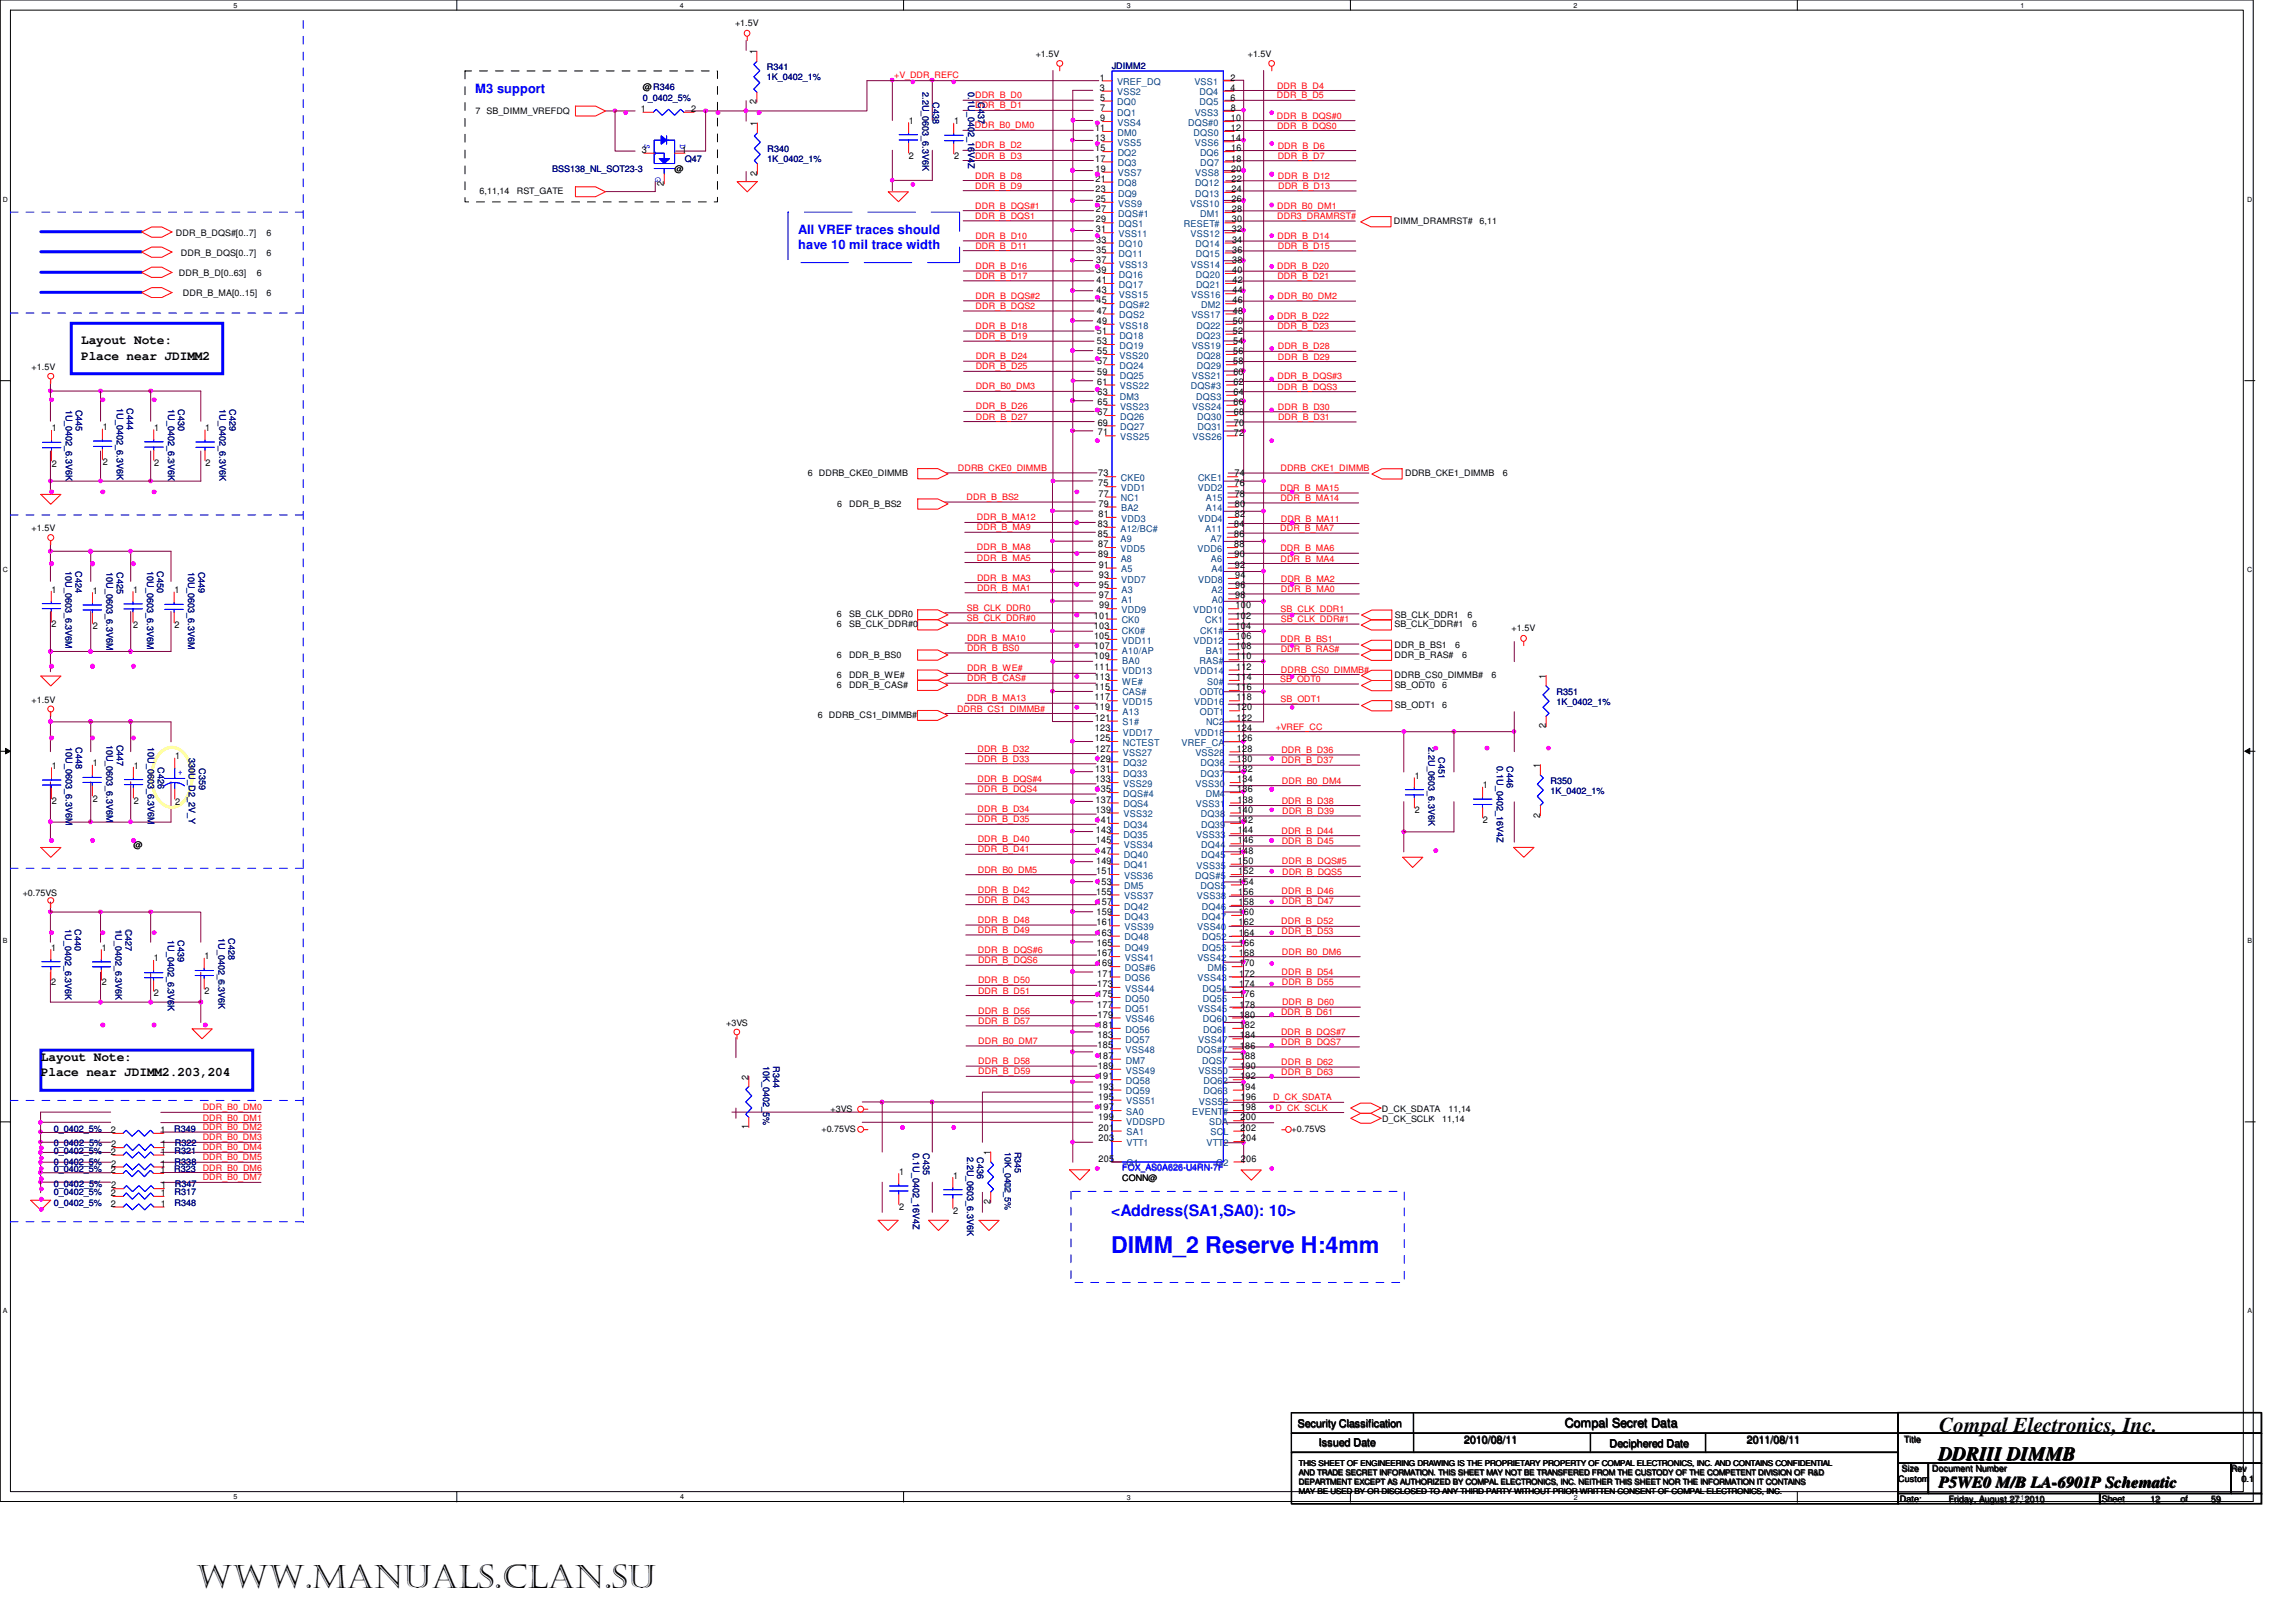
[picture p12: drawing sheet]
<svg xmlns="http://www.w3.org/2000/svg" width="297mm" height="210mm" viewBox="0 0 297 210" stroke-linecap="round" stroke-linejoin="round" font-family="sans-serif">
<defs><g id="words">
<text font-size="4.2" x="25.4" y="205.5">www.manuals.clan.su</text>
<text font-size="3" fill="#00f" x="143.8" y="162.2">DIMM_2 Reserve H:4mm</text>
<text font-size="2.7" x="250.9" y="185.4">Compal Electronics, Inc.</text>
<text font-size="2.5" x="250.8" y="189">DDRIII DIMMB</text>
<text font-size="2" fill="#00f" x="143.8" y="157.4">&lt;Address(SA1,SA0): 10&gt;</text>
<text font-size="2" x="250.8" y="192.5">P5WE0 M/B LA-6901P Schematic</text>
<g font-size="1.7" fill="#00f">
<text x="61.5" y="12">M3 support</text>
<text x="103.3" y="30.3">All VREF traces should</text>
<text x="103.3" y="32.3">have 10 mil trace width</text>
</g>
<g font-size="1.7">
<text x="10.5" y="44.6">Layout Note:</text>
<text x="10.5" y="46.5">Place near JDIMM2</text>
<text x="5.3" y="137.3">Layout Note:</text>
<text x="5.3" y="139.3">Place near JDIMM2.203,204</text>
</g>
<text font-size="1.6" x="202.4" y="184.7">Compal Secret Data</text>
<g font-size="1.4">
<text x="167.9" y="184.7">Security Classification</text>
<text x="170.6" y="187.2">Issued Date</text>
<text x="189.4" y="186.8">2010/08/11</text>
<text x="208.2" y="187.3">Deciphered Date</text>
<text x="225.9" y="186.8">2011/08/11</text>
</g>
<g font-size="1.2">
<text x="95.1" y="3.3">+1.5V</text>
<text x="83.2" y="11.7">@R346</text>
<text x="97.9" y="7" transform="rotate(-90 97.9 7)">1</text>
<text x="134" y="7.4">+1.5V</text>
<text x="142.3" y="10.4">1</text>
<text x="142.3" y="11.8">3</text>
<text x="159.2" y="10.4">2</text>
<text x="159.2" y="11.8">4</text>
<text x="161.4" y="7.4">+1.5V</text>
<text x="61.5" y="14.7">7 SB_DIMM_VREFDQ</text>
<text x="82.9" y="14.5">1</text>
<text x="89.4" y="14.5">2</text>
<text x="97.9" y="13.5" transform="rotate(-90 97.9 13.5)">2</text>
<text x="97.9" y="16.3" transform="rotate(-90 97.9 16.3)">1</text>
<text x="117.6" y="16">1</text>
<text x="123.4" y="16.1">1</text>
<text x="141.7" y="17">11</text>
<text x="142.3" y="13">5</text>
<text x="142.3" y="14.4">7</text>
<text x="142.3" y="15.7">9</text>
<text x="159.2" y="13">6</text>
<text x="159.2" y="14.4">8</text>
<text x="159.2" y="15.7">10</text>
<text x="159.2" y="17">12</text>
<text x="83.1" y="19.8">3</text>
<text x="87.3" y="22.3">@</text>
<text x="88.2" y="19.8">1</text>
<text x="97.9" y="22.7" transform="rotate(-90 97.9 22.7)">2</text>
<text x="117.6" y="20.5">2</text>
<text x="123.4" y="20.6">2</text>
<text x="141.7" y="18.3">13</text>
<text x="141.7" y="19.6">15</text>
<text x="141.7" y="20.9">17</text>
<text x="141.7" y="22.2">19</text>
<text x="141.7" y="23.5">21</text>
<text x="159.3" y="18.3">14</text>
<text x="159.3" y="19.6">16</text>
<text x="159.3" y="20.9">18</text>
<text x="159.3" y="22.2">20</text>
<text x="159.3" y="23.5">22</text>
<text x="62" y="25.1">6,11,14</text>
<text x="66.9" y="25.1">RST_GATE</text>
<text x="85.9" y="24.1" transform="rotate(-90 85.9 24.1)">2</text>
<text x="141.7" y="24.8">23</text>
<text x="141.7" y="26.1">25</text>
<text x="141.8" y="27.5">27</text>
<text x="141.8" y="28.8">29</text>
<text x="159.3" y="24.9">24</text>
<text x="159.3" y="26.1">26</text>
<text x="159.3" y="27.5">28</text>
<text x="159.4" y="28.8">30</text>
<text x="180.3" y="29">DIMM_DRAMRST#</text>
<text x="191.4" y="29">6,11</text>
<text x="22.8" y="30.5">DDR_B_DQS#[0..7]</text>
<text x="23.1" y="35.7">DDR_B_D[0..63]</text>
<text x="23.4" y="33.1">DDR_B_DQS[0..7]</text>
<text x="33.2" y="35.7">6</text>
<text x="34.5" y="33.1">6</text>
<text x="34.5" y="30.5">6</text>
<text x="141.8" y="30.1">31</text>
<text x="141.8" y="31.4">33</text>
<text x="141.8" y="32.7">35</text>
<text x="141.8" y="34">37</text>
<text x="141.8" y="35.4">39</text>
<text x="159.4" y="30.1">32</text>
<text x="159.4" y="31.4">34</text>
<text x="159.4" y="32.7">36</text>
<text x="159.4" y="34">38</text>
<text x="159.4" y="35.4">40</text>
<text x="23.7" y="38.3">DDR_B_MA[0..15]</text>
<text x="34.5" y="38.3">6</text>
<text x="141.8" y="36.6">41</text>
<text x="141.9" y="38">43</text>
<text x="141.9" y="39.3">45</text>
<text x="141.9" y="40.6">47</text>
<text x="141.9" y="41.9">49</text>
<text x="159.4" y="36.6">42</text>
<text x="159.5" y="38">44</text>
<text x="159.5" y="39.3">46</text>
<text x="159.5" y="40.6">48</text>
<text x="159.5" y="41.9">50</text>
<text x="4.1" y="47.9">+1.5V</text>
<text x="141.9" y="43.2">51</text>
<text x="141.9" y="44.5">53</text>
<text x="141.9" y="45.8">55</text>
<text x="141.9" y="47.2">57</text>
<text x="159.5" y="43.2">52</text>
<text x="159.5" y="44.5">54</text>
<text x="159.5" y="45.8">56</text>
<text x="159.5" y="47.2">58</text>
<text x="142" y="48.5">59</text>
<text x="142" y="49.8">61</text>
<text x="142" y="51.1">63</text>
<text x="142" y="52.4">65</text>
<text x="142" y="53.7">67</text>
<text x="159.6" y="48.5">60</text>
<text x="159.6" y="49.8">62</text>
<text x="159.6" y="51.1">64</text>
<text x="159.6" y="52.4">66</text>
<text x="159.6" y="53.7">68</text>
<text x="6.7" y="55.8">1</text>
<text x="13.3" y="55.7">1</text>
<text x="19.9" y="55.7">1</text>
<text x="26.6" y="55.8">1</text>
<text x="142" y="55.1">69</text>
<text x="142" y="56.4">71</text>
<text x="159.6" y="55.1">70</text>
<text x="159.6" y="56.4">72</text>
<text x="6.7" y="60.4">2</text>
<text x="13.3" y="60.2">2</text>
<text x="19.9" y="60.3">2</text>
<text x="26.6" y="60.3">2</text>
<text x="104.5" y="61.6">6 DDRB_CKE0_DIMMB</text>
<text x="108.3" y="65.5">6</text>
<text x="109.9" y="65.5">DDR_B_BS2</text>
<text x="142.1" y="61.7">73</text>
<text x="142.1" y="62.9">75</text>
<text x="142.1" y="64.3">77</text>
<text x="142.1" y="65.6">79</text>
<text x="159.7" y="61.7">74</text>
<text x="159.7" y="62.9">76</text>
<text x="159.7" y="64.3">78</text>
<text x="159.7" y="65.6">80</text>
<text x="181.8" y="61.6">DDRB_CKE1_DIMMB</text>
<text x="194.4" y="61.6">6</text>
<text x="4.1" y="68.7">+1.5V</text>
<text x="142" y="68.2">83</text>
<text x="142" y="69.5">85</text>
<text x="142.1" y="70.8">87</text>
<text x="142.1" y="66.9">81</text>
<text x="159.7" y="68.2">84</text>
<text x="159.7" y="69.5">86</text>
<text x="159.7" y="70.8">88</text>
<text x="159.8" y="66.9">82</text>
<text x="6.7" y="76.7">1</text>
<text x="12" y="76.9">1</text>
<text x="17.2" y="76.7">1</text>
<text x="22.6" y="76.8">1</text>
<text x="142.1" y="72.1">89</text>
<text x="142.1" y="73.5">91</text>
<text x="142.2" y="74.8">93</text>
<text x="142.2" y="76.1">95</text>
<text x="142.2" y="77.4">97</text>
<text x="159.7" y="72.1">90</text>
<text x="159.8" y="73.5">92</text>
<text x="159.8" y="74.8">94</text>
<text x="159.8" y="76.1">96</text>
<text x="159.8" y="77.4">98</text>
<text x="6.7" y="81.2">2</text>
<text x="12" y="81.4">2</text>
<text x="17.2" y="81.2">2</text>
<text x="22.6" y="81.3">2</text>
<text x="108.3" y="81.2">6</text>
<text x="108.3" y="79.9">6</text>
<text x="109.9" y="81.2">SB_CLK_DDR#0</text>
<text x="109.9" y="79.9">SB_CLK_DDR0</text>
<text x="141.5" y="80.1">101</text>
<text x="141.5" y="81.4">103</text>
<text x="141.5" y="82.7">105</text>
<text x="142.2" y="78.7">99</text>
<text x="159.8" y="78.7">100</text>
<text x="159.8" y="80.1">102</text>
<text x="159.9" y="81.4">104</text>
<text x="159.9" y="82.7">106</text>
<text x="180.4" y="81.2">SB_CLK_DDR#1</text>
<text x="180.4" y="83.8">DDR_B_BS1</text>
<text x="180.5" y="79.9">SB_CLK_DDR1</text>
<text x="188.3" y="83.8">6</text>
<text x="189.9" y="79.9">6</text>
<text x="190.5" y="81.2">6</text>
<text x="195.6" y="81.6">+1.5V</text>
<text x="108.3" y="89">6</text>
<text x="108.3" y="87.7">6</text>
<text x="108.3" y="85.1">6</text>
<text x="109.8" y="89">DDR_B_CAS#</text>
<text x="109.8" y="87.7">DDR_B_WE#</text>
<text x="109.8" y="85.1">DDR_B_BS0</text>
<text x="141.5" y="84">107</text>
<text x="141.6" y="85.3">109</text>
<text x="141.6" y="86.7">111</text>
<text x="141.6" y="88">113</text>
<text x="141.6" y="89.3">115</text>
<text x="159.9" y="84">108</text>
<text x="159.9" y="85.3">110</text>
<text x="159.9" y="86.7">112</text>
<text x="159.9" y="88">114</text>
<text x="159.9" y="89.3">116</text>
<text x="180.4" y="85.1">DDR_B_RAS#</text>
<text x="180.4" y="87.7">DDRB_CS0_DIMMB#</text>
<text x="180.4" y="89">SB_ODT0</text>
<text x="186.6" y="89">6</text>
<text x="189.2" y="85.1">6</text>
<text x="193" y="87.7">6</text>
<text x="200" y="87.9" transform="rotate(-90 200 87.9)">1</text>
<text x="4.1" y="90.9">+1.5V</text>
<text x="105.8" y="92.9">6 DDRB_CS1_DIMMB#</text>
<text x="141.6" y="90.6">117</text>
<text x="141.6" y="91.9">119</text>
<text x="141.6" y="93.3">121</text>
<text x="141.6" y="94.6">123</text>
<text x="141.7" y="95.9">125</text>
<text x="159.9" y="90.6">118</text>
<text x="160" y="91.9">120</text>
<text x="160" y="93.3">122</text>
<text x="160" y="94.6">124</text>
<text x="160" y="95.9">126</text>
<text x="180.4" y="91.7">SB_ODT1</text>
<text x="186.6" y="91.7">6</text>
<text x="200" y="94.3" transform="rotate(-90 200 94.3)">2</text>
<text x="6.7" y="99.5">1</text>
<text x="12" y="99.2">1</text>
<text x="17.3" y="99.5">1</text>
<text x="22.7" y="98.2">1</text>
<text x="141.7" y="97.3">127</text>
<text x="141.7" y="98.5">129</text>
<text x="141.7" y="99.9">131</text>
<text x="141.7" y="101.2">133</text>
<text x="160" y="97.3">128</text>
<text x="160" y="98.6">130</text>
<text x="160" y="99.9">132</text>
<text x="160.1" y="101.2">134</text>
<text x="183" y="100.8">1</text>
<text x="191.8" y="102">1</text>
<text x="199.2" y="99.4" transform="rotate(-90 199.2 99.4)">1</text>
<text x="6.7" y="104.1">2</text>
<text x="12" y="103.7">2</text>
<text x="17.3" y="104">2</text>
<text x="22.7" y="104.1">2</text>
<text x="141.7" y="102.5">135</text>
<text x="141.7" y="103.9">137</text>
<text x="141.7" y="105.2">139</text>
<text x="141.7" y="106.5">141</text>
<text x="141.8" y="107.8">143</text>
<text x="160.1" y="102.5">136</text>
<text x="160.1" y="103.9">138</text>
<text x="160.1" y="105.2">140</text>
<text x="160.1" y="106.5">142</text>
<text x="160.1" y="107.9">144</text>
<text x="183" y="105.3">2</text>
<text x="191.9" y="106.5">2</text>
<text x="199.2" y="105.8" transform="rotate(-90 199.2 105.8)">2</text>
<text x="17.3" y="109.7">@</text>
<text x="141.8" y="109.1">145</text>
<text x="141.8" y="110.5">147</text>
<text x="141.8" y="111.8">149</text>
<text x="141.8" y="113.1">151</text>
<text x="160.1" y="109.2">146</text>
<text x="160.1" y="110.5">148</text>
<text x="160.2" y="111.8">150</text>
<text x="160.2" y="113.1">152</text>
<text x="2.9" y="116">+0.75VS</text>
<text x="141.8" y="114.5">153</text>
<text x="141.8" y="115.8">155</text>
<text x="141.8" y="117.1">157</text>
<text x="141.9" y="118.4">159</text>
<text x="141.9" y="119.8">161</text>
<text x="160.2" y="114.5">154</text>
<text x="160.2" y="115.8">156</text>
<text x="160.2" y="117.1">158</text>
<text x="160.2" y="118.4">160</text>
<text x="160.2" y="119.8">162</text>
<text x="6.6" y="123">1</text>
<text x="13.2" y="123">1</text>
<text x="19.9" y="124.4">1</text>
<text x="26.5" y="124.1">1</text>
<text x="141.9" y="121.1">163</text>
<text x="141.9" y="122.4">165</text>
<text x="141.9" y="123.7">167</text>
<text x="141.9" y="125">169</text>
<text x="160.3" y="121.1">164</text>
<text x="160.3" y="122.4">166</text>
<text x="160.3" y="123.8">168</text>
<text x="160.3" y="125.1">170</text>
<text x="6.6" y="127.5">2</text>
<text x="13.2" y="127.5">2</text>
<text x="19.9" y="129">2</text>
<text x="26.5" y="128.7">2</text>
<text x="141.9" y="126.4">171</text>
<text x="141.9" y="127.7">173</text>
<text x="141.9" y="129">175</text>
<text x="142" y="130.4">177</text>
<text x="142" y="131.7">179</text>
<text x="160.3" y="126.4">172</text>
<text x="160.3" y="127.7">174</text>
<text x="160.3" y="129">176</text>
<text x="160.3" y="130.4">178</text>
<text x="160.4" y="131.7">180</text>
<text x="93.9" y="132.7">+3VS</text>
<text x="142" y="133">181</text>
<text x="142" y="134.4">183</text>
<text x="142" y="135.7">185</text>
<text x="142" y="137">187</text>
<text x="160.4" y="133">182</text>
<text x="160.4" y="134.4">184</text>
<text x="160.4" y="135.7">186</text>
<text x="160.4" y="137">188</text>
<text x="96.8" y="139.7" transform="rotate(-90 96.8 139.7)">2</text>
<text x="107.5" y="143.9">+3VS</text>
<text x="142" y="138.3">189</text>
<text x="142" y="139.7">191</text>
<text x="142.1" y="141">193</text>
<text x="142.1" y="142.3">195</text>
<text x="142.1" y="143.7">197</text>
<text x="160.4" y="138.3">190</text>
<text x="160.4" y="139.7">192</text>
<text x="160.5" y="141">194</text>
<text x="160.5" y="142.3">196</text>
<text x="160.5" y="143.7">198</text>
<text x="178.8" y="143.9">D_CK_SDATA</text>
<text x="187.4" y="143.9">11,14</text>
<text x="14.3" y="146.6">2</text>
<text x="14.3" y="149.4">2</text>
<text x="14.4" y="148.5">2</text>
<text x="20.8" y="146.6">1</text>
<text x="20.8" y="149.4">1</text>
<text x="20.8" y="148.5">1</text>
<text x="96.8" y="146.2" transform="rotate(-90 96.8 146.2)">1</text>
<text x="106.3" y="146.5">+0.75VS</text>
<text x="128.1" y="149.4" transform="rotate(-90 128.1 149.4)">1</text>
<text x="142.1" y="145">199</text>
<text x="142.1" y="146.3">201</text>
<text x="142.1" y="147.7">203</text>
<text x="160.5" y="145">200</text>
<text x="160.5" y="146.3">202</text>
<text x="160.5" y="147.7">204</text>
<text x="167.1" y="146.5">+0.75VS</text>
<text x="178.8" y="145.2">D_CK_SCLK</text>
<text x="186.6" y="145.2">11,14</text>
<text x="14.3" y="151.8">2</text>
<text x="14.4" y="154.8">2</text>
<text x="14.4" y="151">2</text>
<text x="14.4" y="153.8">2</text>
<text x="20.8" y="151.8">1</text>
<text x="20.8" y="154.8">1</text>
<text x="20.8" y="151">1</text>
<text x="20.8" y="153.8">1</text>
<text x="116.3" y="152.1">1</text>
<text x="123.3" y="152.5">1</text>
<text x="128.1" y="155.8" transform="rotate(-90 128.1 155.8)">2</text>
<text x="142.1" y="150.3">205</text>
<text x="145.2" y="152.8">CONN@</text>
<text x="160.5" y="150.3">206</text>
<text x="14.4" y="156.2">2</text>
<text x="20.8" y="156.2">1</text>
<text x="116.3" y="156.6">2</text>
<text x="123.3" y="157.1">2</text>
<text x="245.5" y="191.8">Custom</text>
<text x="246" y="190.4">Size</text>
<text x="246.3" y="186.7">Title</text>
<text x="249.9" y="190.4">Document Number</text>
<text x="288.6" y="190.4">Rev</text>
<text x="290" y="191.8">0.1</text>
<text x="245.8" y="194.3">Date:</text>
<text x="252.1" y="194.4">Friday, August 27, 2010</text>
<text x="271.9" y="194.3">Sheet</text>
<text x="278.2" y="194.4">12</text>
<text x="282.1" y="194.4">of</text>
<text x="286" y="194.4">59</text>
</g>
<g font-size="1.2" fill="#000080">
<text x="99.2" y="9.1">R341</text>
<text x="99.2" y="10.4">1K_0402_1%</text>
<text x="119.4" y="11.9" transform="rotate(90 119.4 11.9)">2.2U_0603_6.3V6K</text>
<text x="125.2" y="12" transform="rotate(90 125.2 12)">0.1U_0402_16V4Z</text>
<text x="143.9" y="9">JDIMM2</text>
<text x="83.2" y="13">0_0402_5%</text>
<text x="120.7" y="13.2" transform="rotate(90 120.7 13.2)">C438</text>
<text x="126.5" y="13.3" transform="rotate(90 126.5 13.3)">C437</text>
<text x="71.4" y="22.3">BSS138_NL_SOT23-3</text>
<text x="88.6" y="20.9">Q47</text>
<text x="99.3" y="19.7">R340</text>
<text x="99.3" y="21">1K_0402_1%</text>
<text x="8.5" y="53" transform="rotate(90 8.5 53)">1U_0402_6.3V6K</text>
<text x="9.8" y="53" transform="rotate(90 9.8 53)">C445</text>
<text x="15.1" y="52.9" transform="rotate(90 15.1 52.9)">1U_0402_6.3V6K</text>
<text x="16.4" y="52.9" transform="rotate(90 16.4 52.9)">C444</text>
<text x="21.7" y="52.9" transform="rotate(90 21.7 52.9)">1U_0402_6.3V6K</text>
<text x="23" y="52.9" transform="rotate(90 23 52.9)">C430</text>
<text x="28.4" y="53" transform="rotate(90 28.4 53)">1U_0402_6.3V6K</text>
<text x="29.7" y="53" transform="rotate(90 29.7 53)">C429</text>
<text x="8.5" y="73.9" transform="rotate(90 8.5 73.9)">10U_0603_6.3V6M</text>
<text x="9.8" y="73.9" transform="rotate(90 9.8 73.9)">C424</text>
<text x="13.8" y="74" transform="rotate(90 13.8 74)">10U_0603_6.3V6M</text>
<text x="15.1" y="74" transform="rotate(90 15.1 74)">C425</text>
<text x="19.1" y="73.9" transform="rotate(90 19.1 73.9)">10U_0603_6.3V6M</text>
<text x="20.4" y="73.9" transform="rotate(90 20.4 73.9)">C450</text>
<text x="24.3" y="74" transform="rotate(90 24.3 74)">10U_0603_6.3V6M</text>
<text x="25.7" y="74" transform="rotate(90 25.7 74)">C449</text>
<text x="201.3" y="89.9">R351</text>
<text x="201.3" y="91.2">1K_0402_1%</text>
<text x="8.5" y="96.7" transform="rotate(90 8.5 96.7)">10U_0603_6.3V6M</text>
<text x="9.8" y="96.7" transform="rotate(90 9.8 96.7)">C448</text>
<text x="13.8" y="96.4" transform="rotate(90 13.8 96.4)">10U_0603_6.3V6M</text>
<text x="15.1" y="96.4" transform="rotate(90 15.1 96.4)">C447</text>
<text x="19.1" y="96.6" transform="rotate(90 19.1 96.6)">10U_0603_6.3V6M</text>
<text x="20.4" y="99.3" transform="rotate(90 20.4 99.3)">C426</text>
<text x="24.4" y="98.1" transform="rotate(90 24.4 98.1)">330U_D2_2V_Y</text>
<text x="25.8" y="99.4" transform="rotate(90 25.8 99.4)">C359</text>
<text x="184.8" y="96.7" transform="rotate(90 184.8 96.7)">2.2U_0603_6.3V6K</text>
<text x="186.1" y="98" transform="rotate(90 186.1 98)">C451</text>
<text x="193.6" y="99.2" transform="rotate(90 193.6 99.2)">0.1U_0402_16V4Z</text>
<text x="194.9" y="99.2" transform="rotate(90 194.9 99.2)">C446</text>
<text x="200.6" y="101.4">R350</text>
<text x="200.6" y="102.7">1K_0402_1%</text>
<text x="8.4" y="120.3" transform="rotate(90 8.4 120.3)">1U_0402_6.3V6K</text>
<text x="9.7" y="120.3" transform="rotate(90 9.7 120.3)">C440</text>
<text x="14.9" y="120.3" transform="rotate(90 14.9 120.3)">1U_0402_6.3V6K</text>
<text x="16.2" y="120.3" transform="rotate(90 16.2 120.3)">C427</text>
<text x="21.7" y="121.6" transform="rotate(90 21.7 121.6)">1U_0402_6.3V6K</text>
<text x="23" y="121.6" transform="rotate(90 23 121.6)">C439</text>
<text x="28.3" y="121.4" transform="rotate(90 28.3 121.4)">1U_0402_6.3V6K</text>
<text x="29.6" y="121.4" transform="rotate(90 29.6 121.4)">C428</text>
<text x="98.7" y="138" transform="rotate(90 98.7 138)">10K_0402_5%</text>
<text x="100" y="138" transform="rotate(90 100 138)">R344</text>
<text x="6.9" y="146.4">0_0402_5%</text>
<text x="7" y="149.3">0_0402_5%</text>
<text x="7" y="148.3">0_0402_5%</text>
<text x="22.5" y="146.4">R349</text>
<text x="22.6" y="149.3">R321</text>
<text x="22.6" y="148.3">R322</text>
<text x="118.1" y="149.2" transform="rotate(90 118.1 149.2)">0.1U_0402_16V4Z</text>
<text x="119.4" y="149.2" transform="rotate(90 119.4 149.2)">C435</text>
<text x="125.1" y="149.7" transform="rotate(90 125.1 149.7)">2.2U_0603_6.3V6K</text>
<text x="126.4" y="149.7" transform="rotate(90 126.4 149.7)">C436</text>
<text x="130" y="149.1" transform="rotate(90 130 149.1)">10K_0402_5%</text>
<text x="131.3" y="149.1" transform="rotate(90 131.3 149.1)">R345</text>
<text x="6.9" y="151.7">0_0402_5%</text>
<text x="7" y="154.6">0_0402_5%</text>
<text x="7" y="150.8">0_0402_5%</text>
<text x="7" y="153.6">0_0402_5%</text>
<text x="22.5" y="151.7">R323</text>
<text x="22.6" y="154.6">R317</text>
<text x="22.6" y="150.8">R338</text>
<text x="22.6" y="153.6">R347</text>
<text x="7" y="156">0_0402_5%</text>
<text x="22.6" y="156">R348</text>
</g>
<g font-size="1.2" fill="#004080">
<text x="144.5" y="11">VREF_DQ</text>
<text x="154.5" y="11">VSS1</text>
<text x="144.5" y="12.4">VSS2</text>
<text x="144.5" y="13.6">DQ0</text>
<text x="144.6" y="15">DQ1</text>
<text x="144.6" y="16.3">VSS4</text>
<text x="144.6" y="17.6">DM0</text>
<text x="153.7" y="16.3">DQS#0</text>
<text x="154.4" y="17.6">DQS0</text>
<text x="154.6" y="15">VSS3</text>
<text x="155.2" y="12.4">DQ4</text>
<text x="155.2" y="13.6">DQ5</text>
<text x="144.6" y="18.9">VSS5</text>
<text x="144.6" y="20.2">DQ2</text>
<text x="144.6" y="21.5">DQ3</text>
<text x="144.6" y="22.8">VSS7</text>
<text x="154.6" y="18.9">VSS6</text>
<text x="154.6" y="22.8">VSS8</text>
<text x="155.3" y="20.2">DQ6</text>
<text x="155.3" y="21.5">DQ7</text>
<text x="144.6" y="24.1">DQ8</text>
<text x="144.6" y="25.4">DQ9</text>
<text x="144.7" y="26.7">VSS9</text>
<text x="144.7" y="28.1">DQS#1</text>
<text x="144.7" y="29.4">DQS1</text>
<text x="153.2" y="29.4">RESET#</text>
<text x="154" y="26.7">VSS10</text>
<text x="154.6" y="24.1">DQ12</text>
<text x="154.6" y="25.4">DQ13</text>
<text x="155.3" y="28.1">DM1</text>
<text x="144.7" y="30.7">VSS11</text>
<text x="144.7" y="32">DQ10</text>
<text x="144.7" y="33.3">DQ11</text>
<text x="144.7" y="34.6">VSS13</text>
<text x="144.7" y="36">DQ16</text>
<text x="154" y="30.7">VSS12</text>
<text x="154.1" y="34.6">VSS14</text>
<text x="154.7" y="32">DQ14</text>
<text x="154.7" y="33.3">DQ15</text>
<text x="154.7" y="36">DQ20</text>
<text x="144.8" y="37.2">DQ17</text>
<text x="144.8" y="38.6">VSS15</text>
<text x="144.8" y="39.9">DQS#2</text>
<text x="144.8" y="41.2">DQS2</text>
<text x="154.1" y="38.6">VSS16</text>
<text x="154.1" y="41.2">VSS17</text>
<text x="154.7" y="37.2">DQ21</text>
<text x="155.4" y="39.9">DM2</text>
<text x="144.8" y="42.5">VSS18</text>
<text x="144.8" y="43.8">DQ18</text>
<text x="144.8" y="45.1">DQ19</text>
<text x="144.8" y="46.4">VSS20</text>
<text x="144.9" y="47.8">DQ24</text>
<text x="154.2" y="45.1">VSS19</text>
<text x="154.8" y="42.5">DQ22</text>
<text x="154.8" y="43.8">DQ23</text>
<text x="154.8" y="46.4">DQ28</text>
<text x="154.8" y="47.8">DQ29</text>
<text x="144.9" y="49.1">DQ25</text>
<text x="144.9" y="50.4">VSS22</text>
<text x="144.9" y="51.7">DM3</text>
<text x="144.9" y="53">VSS23</text>
<text x="154" y="50.4">DQS#3</text>
<text x="154.2" y="49.1">VSS21</text>
<text x="154.2" y="53">VSS24</text>
<text x="154.7" y="51.7">DQS3</text>
<text x="144.9" y="54.3">DQ26</text>
<text x="144.9" y="55.7">DQ27</text>
<text x="144.9" y="57">VSS25</text>
<text x="154.3" y="57">VSS26</text>
<text x="154.9" y="54.3">DQ30</text>
<text x="154.9" y="55.7">DQ31</text>
<text x="145" y="62.3">CKE0</text>
<text x="145" y="63.5">VDD1</text>
<text x="145" y="64.9">NC1</text>
<text x="155" y="63.5">VDD2</text>
<text x="155" y="62.3">CKE1</text>
<text x="156" y="64.9">A15</text>
<text x="144.9" y="68.8">A12/BC#</text>
<text x="145" y="70.1">A9</text>
<text x="145" y="71.4">VDD5</text>
<text x="145" y="66.2">BA2</text>
<text x="145" y="67.5">VDD3</text>
<text x="154.9" y="71.4">VDD6</text>
<text x="155" y="67.5">VDD4</text>
<text x="155.9" y="68.8">A11</text>
<text x="156" y="66.2">A14</text>
<text x="156.6" y="70.1">A7</text>
<text x="145" y="72.7">A8</text>
<text x="145.1" y="74.1">A5</text>
<text x="145.1" y="75.4">VDD7</text>
<text x="145.1" y="76.7">A3</text>
<text x="155" y="75.4">VDD8</text>
<text x="156.7" y="72.7">A6</text>
<text x="156.7" y="74.1">A4</text>
<text x="156.8" y="76.7">A2</text>
<text x="145.1" y="78">A1</text>
<text x="145.1" y="79.3">VDD9</text>
<text x="145.1" y="80.7">CK0</text>
<text x="145.1" y="82">CK0#</text>
<text x="145.1" y="83.3">VDD11</text>
<text x="154.4" y="79.3">VDD10</text>
<text x="154.4" y="83.3">VDD12</text>
<text x="155.3" y="82">CK1#</text>
<text x="155.9" y="80.7">CK1</text>
<text x="156.8" y="78">A0</text>
<text x="145.2" y="84.6">A10/AP</text>
<text x="145.2" y="85.9">BA0</text>
<text x="145.2" y="87.3">VDD13</text>
<text x="145.2" y="88.6">WE#</text>
<text x="145.2" y="89.9">CAS#</text>
<text x="154.5" y="87.3">VDD14</text>
<text x="155.2" y="85.9">RAS#</text>
<text x="155.2" y="89.9">ODT0</text>
<text x="156" y="84.6">BA1</text>
<text x="156.2" y="88.6">S0#</text>
<text x="145.2" y="91.2">VDD15</text>
<text x="145.2" y="92.5">A13</text>
<text x="145.2" y="93.9">S1#</text>
<text x="145.2" y="95.2">VDD17</text>
<text x="154.5" y="91.2">VDD16</text>
<text x="154.5" y="95.2">VDD18</text>
<text x="155.2" y="92.5">ODT1</text>
<text x="156" y="93.9">NC2</text>
<text x="145.3" y="96.5">NCTEST</text>
<text x="145.3" y="97.9">VSS27</text>
<text x="145.3" y="99.2">DQ32</text>
<text x="145.3" y="100.5">DQ33</text>
<text x="145.3" y="101.8">VSS29</text>
<text x="152.9" y="96.5">VREF_CA</text>
<text x="154.6" y="97.9">VSS28</text>
<text x="154.7" y="101.8">VSS30</text>
<text x="155.3" y="99.2">DQ36</text>
<text x="155.3" y="100.5">DQ37</text>
<text x="145.3" y="103.1">DQS#4</text>
<text x="145.3" y="104.5">DQS4</text>
<text x="145.3" y="105.8">VSS32</text>
<text x="145.4" y="107.1">DQ34</text>
<text x="154.7" y="104.5">VSS31</text>
<text x="155.4" y="105.8">DQ38</text>
<text x="155.4" y="107.1">DQ39</text>
<text x="156" y="103.1">DM4</text>
<text x="145.4" y="108.5">DQ35</text>
<text x="145.4" y="109.7">VSS34</text>
<text x="145.4" y="111.1">DQ40</text>
<text x="145.4" y="112.4">DQ41</text>
<text x="145.4" y="113.7">VSS36</text>
<text x="154.6" y="113.7">DQS#5</text>
<text x="154.7" y="108.5">VSS33</text>
<text x="154.8" y="112.4">VSS35</text>
<text x="155.4" y="109.8">DQ44</text>
<text x="155.4" y="111.1">DQ45</text>
<text x="145.4" y="115.1">DM5</text>
<text x="145.4" y="116.4">VSS37</text>
<text x="145.5" y="117.7">DQ42</text>
<text x="145.5" y="119">DQ43</text>
<text x="154.8" y="116.4">VSS38</text>
<text x="155.3" y="115.1">DQS5</text>
<text x="155.5" y="117.7">DQ46</text>
<text x="155.5" y="119">DQ47</text>
<text x="145.5" y="120.4">VSS39</text>
<text x="145.5" y="121.7">DQ48</text>
<text x="145.5" y="123">DQ49</text>
<text x="145.5" y="124.3">VSS41</text>
<text x="145.5" y="125.7">DQS#6</text>
<text x="154.9" y="120.4">VSS40</text>
<text x="154.9" y="124.4">VSS42</text>
<text x="155.5" y="121.7">DQ52</text>
<text x="155.5" y="123">DQ53</text>
<text x="156.2" y="125.7">DM6</text>
<text x="145.5" y="127">DQS6</text>
<text x="145.6" y="128.3">VSS44</text>
<text x="145.6" y="129.6">DQ50</text>
<text x="145.6" y="131">DQ51</text>
<text x="154.9" y="127">VSS43</text>
<text x="155" y="131">VSS45</text>
<text x="155.6" y="128.3">DQ54</text>
<text x="155.6" y="129.6">DQ55</text>
<text x="145.6" y="132.3">VSS46</text>
<text x="145.6" y="133.6">DQ56</text>
<text x="145.6" y="135">DQ57</text>
<text x="145.6" y="136.3">VSS48</text>
<text x="145.6" y="137.6">DM7</text>
<text x="154.8" y="136.3">DQS#7</text>
<text x="155" y="135">VSS47</text>
<text x="155.5" y="137.6">DQS7</text>
<text x="155.6" y="132.3">DQ60</text>
<text x="155.6" y="133.6">DQ61</text>
<text x="145.6" y="138.9">VSS49</text>
<text x="145.7" y="140.3">DQ58</text>
<text x="145.7" y="141.6">DQ59</text>
<text x="145.7" y="142.9">VSS51</text>
<text x="155" y="138.9">VSS50</text>
<text x="155.1" y="142.9">VSS52</text>
<text x="155.7" y="140.3">DQ62</text>
<text x="155.7" y="141.6">DQ63</text>
<text x="145.7" y="144.3">SA0</text>
<text x="145.7" y="145.6">VDDSPD</text>
<text x="145.7" y="146.9">SA1</text>
<text x="145.7" y="148.3">VTT1</text>
<text x="154.2" y="144.3">EVENT#</text>
<text x="156.1" y="148.3">VTT2</text>
<text x="156.4" y="145.6">SDA</text>
<text x="156.6" y="146.9">SCL</text>
<text x="145.7" y="150.9">G1</text>
<text x="157.3" y="150.9">G2</text>
</g>
<g font-size="1.2" fill="#00f">
<text x="83.4" y="18.7" transform="rotate(90 83.4 18.7)">S</text>
<text x="84.8" y="22.9" transform="rotate(90 84.8 22.9)">G</text>
<text x="88" y="18.7" transform="rotate(90 88 18.7)">D</text>
<text x="23" y="100.3">+</text>
<text x="145.2" y="151.5">FOX_AS0A626-U4RN-7F</text>
</g>
<g font-size="1.2" fill="#f00">
<text x="165.9" y="105.3">DDR_B_D39</text>
<text x="165.9" y="113.2">DDR_B_DQS5</text>
<text x="165.9" y="130.1">DDR_B_D60</text>
</g>
<g font-size="1.1" fill="#f00">
<text x="115.7" y="10.1">+V_DDR_REFC</text>
<text x="165.2" y="11.5">DDR_B_D4</text>
<text x="126.1" y="16.6">DDR_B0_DM0</text>
<text x="126.2" y="14">DDR_B_D1</text>
<text x="126.2" y="12.7">DDR_B_D0</text>
<text x="165.2" y="12.7">DDR_B_D5</text>
<text x="165.2" y="15.4">DDR_B_DQS#0</text>
<text x="165.2" y="16.6">DDR_B_DQS0</text>
<text x="126.1" y="19.2">DDR_B_D2</text>
<text x="126.1" y="20.5">DDR_B_D3</text>
<text x="126.2" y="23.1">DDR_B_D8</text>
<text x="165.3" y="20.5">DDR_B_D7</text>
<text x="165.3" y="19.2">DDR_B_D6</text>
<text x="165.3" y="23.1">DDR_B_D12</text>
<text x="126.2" y="24.4">DDR_B_D9</text>
<text x="126.2" y="27">DDR_B_DQS#1</text>
<text x="126.2" y="28.3">DDR_B_DQS1</text>
<text x="165.2" y="28.3">DDR3_DRAMRST#</text>
<text x="165.2" y="27">DDR_B0_DM1</text>
<text x="165.4" y="24.5">DDR_B_D13</text>
<text x="126.2" y="30.9">DDR_B_D10</text>
<text x="126.2" y="32.2">DDR_B_D11</text>
<text x="126.2" y="34.8">DDR_B_D16</text>
<text x="165.2" y="34.8">DDR_B_D20</text>
<text x="165.3" y="30.9">DDR_B_D14</text>
<text x="165.3" y="32.2">DDR_B_D15</text>
<text x="126.2" y="36.1">DDR_B_D17</text>
<text x="126.2" y="38.7">DDR_B_DQS#2</text>
<text x="126.2" y="40">DDR_B_DQS2</text>
<text x="165.2" y="41.3">DDR_B_D22</text>
<text x="165.3" y="36.1">DDR_B_D21</text>
<text x="165.3" y="38.7">DDR_B0_DM2</text>
<text x="126.2" y="42.6">DDR_B_D18</text>
<text x="126.2" y="43.9">DDR_B_D19</text>
<text x="126.2" y="46.5">DDR_B_D24</text>
<text x="126.2" y="47.8">DDR_B_D25</text>
<text x="165.3" y="42.6">DDR_B_D23</text>
<text x="165.3" y="45.2">DDR_B_D28</text>
<text x="165.3" y="46.5">DDR_B_D29</text>
<text x="126.2" y="50.4">DDR_B0_DM3</text>
<text x="126.2" y="53">DDR_B_D26</text>
<text x="165.3" y="49.1">DDR_B_DQS#3</text>
<text x="165.3" y="50.4">DDR_B_DQS3</text>
<text x="165.3" y="53">DDR_B_D30</text>
<text x="126.2" y="54.3">DDR_B_D27</text>
<text x="165.3" y="54.4">DDR_B_D31</text>
<text x="123.9" y="60.9">DDRB_CKE0_DIMMB</text>
<text x="125.1" y="64.7">DDR_B_BS2</text>
<text x="165.6" y="63.5">DDR_B_MA15</text>
<text x="165.6" y="64.8">DDR_B_MA14</text>
<text x="165.7" y="61">DDRB_CKE1_DIMMB</text>
<text x="126.4" y="67.4">DDR_B_MA12</text>
<text x="126.4" y="68.6">DDR_B_MA9</text>
<text x="126.4" y="71.2">DDR_B_MA8</text>
<text x="165.6" y="68.7">DDR_B_MA7</text>
<text x="165.6" y="71.3">DDR_B_MA6</text>
<text x="165.7" y="67.5">DDR_B_MA11</text>
<text x="126.4" y="72.5">DDR_B_MA5</text>
<text x="126.4" y="75.1">DDR_B_MA3</text>
<text x="126.4" y="76.5">DDR_B_MA1</text>
<text x="165.7" y="72.7">DDR_B_MA4</text>
<text x="165.7" y="75.3">DDR_B_MA2</text>
<text x="165.7" y="76.6">DDR_B_MA0</text>
<text x="125.1" y="79.1">SB_CLK_DDR0</text>
<text x="125.1" y="80.4">SB_CLK_DDR#0</text>
<text x="125.1" y="83">DDR_B_MA10</text>
<text x="165.7" y="83.1">DDR_B_BS1</text>
<text x="165.7" y="79.2">SB_CLK_DDR1</text>
<text x="165.7" y="80.5">SB_CLK_DDR#1</text>
<text x="125.1" y="84.2">DDR_B_BS0</text>
<text x="125.1" y="86.9">DDR_B_WE#</text>
<text x="125.1" y="88.2">DDR_B_CAS#</text>
<text x="165.6" y="88.3">SB_ODT0</text>
<text x="165.7" y="84.4">DDR_B_RAS#</text>
<text x="165.7" y="87">DDRB_CS0_DIMMB#</text>
<text x="123.8" y="92.1">DDRB_CS1_DIMMB#</text>
<text x="125.1" y="90.8">DDR_B_MA13</text>
<text x="165" y="94.4">+VREF_CC</text>
<text x="165.7" y="90.9">SB_ODT1</text>
<text x="126.5" y="97.3">DDR_B_D32</text>
<text x="126.5" y="98.6">DDR_B_D33</text>
<text x="126.5" y="101.2">DDR_B_DQS#4</text>
<text x="165.8" y="97.4">DDR_B_D36</text>
<text x="165.8" y="98.8">DDR_B_D37</text>
<text x="165.9" y="101.4">DDR_B0_DM4</text>
<text x="126.5" y="102.5">DDR_B_DQS4</text>
<text x="126.5" y="105.1">DDR_B_D34</text>
<text x="126.5" y="106.4">DDR_B_D35</text>
<text x="165.8" y="107.9">DDR_B_D44</text>
<text x="165.8" y="104">DDR_B_D38</text>
<text x="126.5" y="109">DDR_B_D40</text>
<text x="126.5" y="110.3">DDR_B_D41</text>
<text x="126.5" y="112.9">DDR_B0_DM5</text>
<text x="165.8" y="109.2">DDR_B_D45</text>
<text x="165.8" y="111.8">DDR_B_DQS#5</text>
<text x="126.5" y="115.5">DDR_B_D42</text>
<text x="126.5" y="116.8">DDR_B_D43</text>
<text x="126.5" y="119.5">DDR_B_D48</text>
<text x="165.8" y="119.6">DDR_B_D52</text>
<text x="165.8" y="115.7">DDR_B_D46</text>
<text x="165.8" y="117">DDR_B_D47</text>
<text x="126.5" y="120.7">DDR_B_D49</text>
<text x="126.5" y="123.3">DDR_B_DQS#6</text>
<text x="126.5" y="124.7">DDR_B_DQS6</text>
<text x="165.8" y="120.9">DDR_B_D53</text>
<text x="165.8" y="123.6">DDR_B0_DM6</text>
<text x="126.5" y="127.3">DDR_B_D50</text>
<text x="126.5" y="128.6">DDR_B_D51</text>
<text x="126.5" y="131.2">DDR_B_D56</text>
<text x="165.7" y="131.3">DDR_B_D61</text>
<text x="165.8" y="126.2">DDR_B_D54</text>
<text x="165.8" y="127.5">DDR_B_D55</text>
<text x="126.5" y="132.5">DDR_B_D57</text>
<text x="126.6" y="135.1">DDR_B0_DM7</text>
<text x="126.6" y="137.7">DDR_B_D58</text>
<text x="165.7" y="133.9">DDR_B_DQS#7</text>
<text x="165.7" y="135.2">DDR_B_DQS7</text>
<text x="165.8" y="137.8">DDR_B_D62</text>
<text x="26.2" y="143.7">DDR_B0_DM0</text>
<text x="126.6" y="139">DDR_B_D59</text>
<text x="164.7" y="142.4">D_CK_SDATA</text>
<text x="165" y="143.7">D_CK_SCLK</text>
<text x="165.8" y="139.2">DDR_B_D63</text>
<text x="26.2" y="146.3">DDR_B0_DM2</text>
<text x="26.2" y="147.6">DDR_B0_DM3</text>
<text x="26.2" y="148.9">DDR_B0_DM4</text>
<text x="26.2" y="145">DDR_B0_DM1</text>
<text x="26.2" y="150.2">DDR_B0_DM5</text>
<text x="26.2" y="151.5">DDR_B0_DM6</text>
<text x="26.2" y="152.8">DDR_B0_DM7</text>
</g>
<g font-size="1">
<text x="168" y="189.7">THIS SHEET OF ENGINEERING DRAWING IS THE PROPRIETARY PROPERTY OF COMPAL ELECTRONICS, INC. AND CONTAINS CONFIDENTIAL</text>
<text x="168" y="190.9">AND TRADE SECRET INFORMATION. THIS SHEET MAY NOT BE TRANSFERED FROM THE CUSTODY OF THE COMPETENT DIVISION OF R&amp;D</text>
<text x="168" y="192.1">DEPARTMENT EXCEPT AS AUTHORIZED BY COMPAL ELECTRONICS, INC. NEITHER THIS SHEET NOR THE INFORMATION IT CONTAINS</text>
<text x="168" y="193.3">MAY BE USED BY OR DISCLOSED TO ANY THIRD PARTY WITHOUT PRIOR WRITTEN CONSENT OF COMPAL ELECTRONICS, INC.</text>
</g>
<g font-size=".9">
<text x="30.2" y="1">5</text>
<text x="88" y="1">4</text>
<text x="145.8" y="1">3</text>
<text x="203.6" y="1">2</text>
<text x="261.4" y="1">1</text>
<text x=".4" y="26.1">D</text>
<text x="290.7" y="26.1">D</text>
<text x=".4" y="74">C</text>
<text x="290.7" y="74">C</text>
<text x=".4" y="122">B</text>
<text x="290.8" y="122">B</text>
<text x=".4" y="170">A</text>
<text x="290.8" y="170">A</text>
<text x="30.2" y="194">5</text>
<text x="88" y="194">4</text>
<text x="145.8" y="194.1">3</text>
<text x="203.6" y="194.1">2</text>
<text x="261.4" y="194.1">1</text>
</g>
</g></defs>
<path d="M1.4 1.3h288.8v191.7h-288.8zM291.5 0h-291.5v194.3M291.5 0v194.3h-291.4" fill="none" stroke="#000" stroke-width=".13"/>
<g fill="#fff">
<path d="M30.2 .2h.5v1h-.5z"/>
<path d="M30.2 193.2h.5v1h-.5z"/>
</g>
<path d="M59.1 0v1.3M59.1 193.1v1.3" fill="none" stroke="#000" stroke-width=".13"/>
<g fill="#fff">
<path d="M88 .2h.5v1h-.5z"/>
<path d="M88 193.2h.5v1h-.5z"/>
</g>
<path d="M116.9 0v1.3M116.9 193.1v1.3" fill="none" stroke="#000" stroke-width=".13"/>
<g fill="#fff">
<path d="M145.8 .2h.5v1h-.5z"/>
<path d="M145.8 193.3h.5v1h-.5z"/>
</g>
<path d="M174.7 0v1.3M174.7 193.1v1.3" fill="none" stroke="#000" stroke-width=".13"/>
<g fill="#fff">
<path d="M203.6 .2h.5v1h-.5z"/>
<path d="M203.6 193.3h.5v1h-.5z"/>
</g>
<path d="M232.5 0v1.3M232.5 193.1v1.3" fill="none" stroke="#000" stroke-width=".13"/>
<g fill="#fff">
<path d="M261.4 .2h.5v1h-.5z"/>
<path d="M261.4 193.3h.5v1h-.5z"/>
<path d="M.4 25.3h.6v1h-.6z"/>
<path d="M290.7 25.3h.6v1h-.6z"/>
<path d="M.4 73.2h.6v1h-.6z"/>
<path d="M290.7 73.2h.7v1.1h-.7z"/>
</g>
<path d="M0 49.3h1.4M290.4 49.3h1.3" fill="none" stroke="#000" stroke-width=".13"/>
<g fill="#fff">
<path d="M.4 121.2h.6v1h-.6z"/>
<path d="M290.7 121.2h.6v1h-.6z"/>
</g>
<path d="M0 97.2h1.4M.7 96.8l.7 .4-.7 .4zM290.4 97.2h1.3M290.4 97.2l.7-.4v.8z" fill="none" stroke="#000" stroke-width=".13"/>
<path d="M.7 96.8l.7 .4-.7 .4zM290.4 97.2l.7-.4v.8z" fill="#000"/>
<g fill="#fff">
<path d="M.4 169.2h.5v1h-.5z"/>
<path d="M290.8 169.2h.5v1h-.5z"/>
</g>
<path d="M0 145.2h1.4M290.5 145.2h1.3" fill="none" stroke="#000" stroke-width=".13"/>
<path d="M138.8 51.9v3.9" fill="none" stroke="#800040" stroke-width=".13"/>
<circle cx="138.7" cy="51.9" r=".26" fill="#f0f"/>
<circle cx="138.7" cy="51.9" r=".26" fill="none" stroke="#f0f" stroke-width=".13"/>
<path d="M115.4 10.4v5.2M138.8 11.7h2.6" fill="none" stroke="#800040" stroke-width=".13"/>
<path d="M115.2 10.2h.4l.1 .1-.1 .2-.2 .1-.2-.1z" fill-rule="evenodd" fill="#f0f"/>
<path d="M115.2 10.2h.4l.1 .1-.1 .2-.2 .1-.2-.1z" fill="none" stroke="#f0f" stroke-width=".13"/>
<path d="M120.6 10.4v5.2" fill="none" stroke="#800040" stroke-width=".13"/>
<path d="M120.4 10.2h.3l.1 .1-.1 .2-.1 .1-.2-.1z" fill-rule="evenodd" fill="#f0f"/>
<path d="M120.4 10.2h.3l.1 .1-.1 .2-.1 .1-.2-.1z" fill="none" stroke="#f0f" stroke-width=".13"/>
<path d="M115.4 19.4v5.3M115.4 23.3h5.2" fill="none" stroke="#800040" stroke-width=".13"/>
<path d="M115.2 23.1h.4l.1 .2-.1 .2-.2 .1-.2-.1z" fill-rule="evenodd" fill="#f0f"/>
<path d="M115.2 23.1h.4l.1 .2-.1 .2-.2 .1-.2-.1z" fill="none" stroke="#f0f" stroke-width=".13"/>
<path d="M120.6 19.4v3.9M138.8 18.2h2.6M138.8 15.6h2.6M138.8 22.1h2.6M138.8 29.8h2.6M138.8 33.7h2.6M138.8 37.6h2.6M138.8 25.9h2.6M138.8 51.9h2.6M138.8 49.3h2.6M141.4 41.5h-2.6v3.9h2.6" fill="none" stroke="#800040" stroke-width=".13"/>
<circle cx="138.7" cy="41.5" r=".26" fill="#f0f"/>
<circle cx="138.7" cy="41.5" r=".26" fill="none" stroke="#f0f" stroke-width=".13"/>
<path d="M138.8 37.6v3.9" fill="none" stroke="#800040" stroke-width=".13"/>
<circle cx="138.7" cy="37.6" r=".25" fill="#f0f"/>
<circle cx="138.7" cy="37.6" r=".25" fill="none" stroke="#f0f" stroke-width=".13"/>
<path d="M138.8 25.9v3.9" fill="none" stroke="#800040" stroke-width=".13"/>
<circle cx="138.7" cy="25.9" r=".26" fill="#f0f"/>
<circle cx="138.7" cy="25.9" r=".26" fill="none" stroke="#f0f" stroke-width=".13"/>
<path d="M138.8 22.1v3.8" fill="none" stroke="#800040" stroke-width=".13"/>
<circle cx="138.7" cy="22" r=".26" fill="#f0f"/>
<circle cx="138.7" cy="22" r=".26" fill="none" stroke="#f0f" stroke-width=".13"/>
<path d="M138.8 33.7v3.9" fill="none" stroke="#800040" stroke-width=".13"/>
<circle cx="138.7" cy="33.7" r=".25" fill="#f0f"/>
<circle cx="138.7" cy="33.7" r=".25" fill="none" stroke="#f0f" stroke-width=".13"/>
<path d="M138.8 45.4v3.9" fill="none" stroke="#800040" stroke-width=".13"/>
<circle cx="138.7" cy="45.4" r=".26" fill="#f0f"/>
<circle cx="138.7" cy="45.4" r=".26" fill="none" stroke="#f0f" stroke-width=".13"/>
<path d="M138.8 29.8v3.9" fill="none" stroke="#800040" stroke-width=".13"/>
<circle cx="138.7" cy="29.8" r=".25" fill="#f0f"/>
<circle cx="138.7" cy="29.8" r=".25" fill="none" stroke="#f0f" stroke-width=".13"/>
<path d="M138.8 55.8v40.2" fill="none" stroke="#800040" stroke-width=".13"/>
<circle cx="138.7" cy="55.7" r=".25" fill="#f0f"/>
<circle cx="138.7" cy="55.7" r=".25" fill="none" stroke="#f0f" stroke-width=".13"/>
<g fill="none" stroke="#800040" stroke-width=".13">
<path d="M138.8 55.8h2.6M138.8 96h2.6M138.8 99.9h2.6M138.8 103.7h2.6M138.8 107.6h2.6M138.8 111.5h2.6M138.8 114.1h2.6M138.8 118h2.6M138.8 129.6h2.6M138.8 133.5h2.6M138.8 136.1h2.6M141.4 121.9h-2.6v3.9h2.6"/>
<path d="M138.8 140h2.6"/>
</g>
<circle cx="138.7" cy="121.9" r=".25" fill="#f0f"/>
<circle cx="138.7" cy="121.9" r=".25" fill="none" stroke="#f0f" stroke-width=".13"/>
<path d="M138.8 107.6v3.9" fill="none" stroke="#800040" stroke-width=".13"/>
<circle cx="138.7" cy="107.6" r=".25" fill="#f0f"/>
<circle cx="138.7" cy="107.6" r=".25" fill="none" stroke="#f0f" stroke-width=".13"/>
<path d="M138.8 99.9v3.8" fill="none" stroke="#800040" stroke-width=".13"/>
<circle cx="138.7" cy="99.8" r=".26" fill="#f0f"/>
<circle cx="138.7" cy="99.8" r=".26" fill="none" stroke="#f0f" stroke-width=".13"/>
<path d="M138.8 129.6v3.9" fill="none" stroke="#800040" stroke-width=".13"/>
<circle cx="138.7" cy="129.6" r=".26" fill="#f0f"/>
<circle cx="138.7" cy="129.6" r=".26" fill="none" stroke="#f0f" stroke-width=".13"/>
<path d="M138.8 103.7v3.9" fill="none" stroke="#800040" stroke-width=".13"/>
<circle cx="138.7" cy="103.7" r=".26" fill="#f0f"/>
<circle cx="138.7" cy="103.7" r=".26" fill="none" stroke="#f0f" stroke-width=".13"/>
<path d="M138.8 96v3.9M138.8 147.8v2.6" fill="none" stroke="#800040" stroke-width=".13"/>
<circle cx="138.7" cy="99.8" r=".26" fill="#f0f"/>
<circle cx="138.7" cy="99.8" r=".26" fill="none" stroke="#f0f" stroke-width=".13"/>
<circle cx="138.7" cy="95.9" r=".25" fill="#f0f"/>
<circle cx="138.7" cy="95.9" r=".25" fill="none" stroke="#f0f" stroke-width=".13"/>
<path d="M138.8 125.8v3.8" fill="none" stroke="#800040" stroke-width=".13"/>
<circle cx="138.7" cy="125.7" r=".26" fill="#f0f"/>
<circle cx="138.7" cy="125.7" r=".26" fill="none" stroke="#f0f" stroke-width=".13"/>
<path d="M136.2 62.2h5.2M136.2 70h5.2M136.2 66.1h5.2M136.2 73.9h5.2M136.2 77.8h5.2M6.5 92.1v1.3M136.2 81.7h5.2M136.2 85.6h5.2M136.2 89.5h5.2M127.1 141.3h14.3" fill="none" stroke="#800040" stroke-width=".13"/>
<circle cx="136.2" cy="89.4" r=".25" fill="#f0f"/>
<circle cx="136.2" cy="89.4" r=".25" fill="none" stroke="#f0f" stroke-width=".13"/>
<path d="M136.2 66.1v3.9M136.2 89.5v3.9h5.2" fill="none" stroke="#800040" stroke-width=".13"/>
<circle cx="136.2" cy="66.1" r=".25" fill="#f0f"/>
<circle cx="136.2" cy="66.1" r=".25" fill="none" stroke="#f0f" stroke-width=".13"/>
<path d="M136.2 62.2v3.9" fill="none" stroke="#800040" stroke-width=".13"/>
<circle cx="136.2" cy="66.1" r=".25" fill="#f0f"/>
<circle cx="136.2" cy="66.1" r=".25" fill="none" stroke="#f0f" stroke-width=".13"/>
<path d="M120.6 142.6h20.8" fill="none" stroke="#800040" stroke-width=".13"/>
<path d="M120.4 142.4h.2l.2 .1-.1 .3-.1 .1-.2-.1z" fill-rule="evenodd" fill="#f0f"/>
<path d="M120.4 142.4h.2l.2 .1-.1 .3-.1 .1-.2-.1z" fill="none" stroke="#f0f" stroke-width=".13"/>
<path d="M136.2 77.8v3.9" fill="none" stroke="#800040" stroke-width=".13"/>
<circle cx="136.2" cy="77.8" r=".26" fill="#f0f"/>
<circle cx="136.2" cy="77.8" r=".26" fill="none" stroke="#f0f" stroke-width=".13"/>
<path d="M136.2 73.9v3.9" fill="none" stroke="#800040" stroke-width=".13"/>
<circle cx="136.2" cy="73.9" r=".26" fill="#f0f"/>
<circle cx="136.2" cy="73.9" r=".26" fill="none" stroke="#f0f" stroke-width=".13"/>
<path d="M114.1 142.6h6.5" fill="none" stroke="#800040" stroke-width=".13"/>
<path d="M113.9 142.4h.2l.2 .1v.3l-.2 .1-.2-.1z" fill-rule="evenodd" fill="#f0f"/>
<path d="M113.9 142.4h.2l.2 .1v.3l-.2 .1-.2-.1z" fill="none" stroke="#f0f" stroke-width=".13"/>
<path d="M136.2 81.7v3.9M94.7 143.9h46.7M111.5 145.2h29.9M111.5 142.6h2.6v6.5M114.1 153v3.9M120.6 153v3.9M120.6 142.6v6.5M127.1 141.3v6.5" fill="none" stroke="#800040" stroke-width=".13"/>
<circle cx="136.2" cy="81.6" r=".25" fill="#f0f"/>
<circle cx="136.2" cy="81.6" r=".25" fill="none" stroke="#f0f" stroke-width=".13"/>
<path d="M138.8 111.5v2.6" fill="none" stroke="#800040" stroke-width=".13"/>
<circle cx="138.7" cy="114.1" r=".25" fill="#f0f"/>
<circle cx="138.7" cy="114.1" r=".25" fill="none" stroke="#f0f" stroke-width=".13"/>
<circle cx="138.7" cy="111.5" r=".25" fill="#f0f"/>
<circle cx="138.7" cy="111.5" r=".25" fill="none" stroke="#f0f" stroke-width=".13"/>
<path d="M138.8 136.1v3.9" fill="none" stroke="#800040" stroke-width=".13"/>
<circle cx="138.7" cy="140" r=".25" fill="#f0f"/>
<circle cx="138.7" cy="140" r=".25" fill="none" stroke="#f0f" stroke-width=".13"/>
<circle cx="138.7" cy="136.1" r=".26" fill="#f0f"/>
<circle cx="138.7" cy="136.1" r=".26" fill="none" stroke="#f0f" stroke-width=".13"/>
<path d="M138.8 118v3.9" fill="none" stroke="#800040" stroke-width=".13"/>
<circle cx="138.7" cy="118" r=".25" fill="#f0f"/>
<circle cx="138.7" cy="118" r=".25" fill="none" stroke="#f0f" stroke-width=".13"/>
<path d="M136.2 70v3.9" fill="none" stroke="#800040" stroke-width=".13"/>
<circle cx="136.2" cy="70" r=".25" fill="#f0f"/>
<circle cx="136.2" cy="70" r=".25" fill="none" stroke="#f0f" stroke-width=".13"/>
<path d="M138.8 140v7.8" fill="none" stroke="#800040" stroke-width=".13"/>
<circle cx="138.7" cy="140" r=".25" fill="#f0f"/>
<circle cx="138.7" cy="140" r=".25" fill="none" stroke="#f0f" stroke-width=".13"/>
<path d="M138.8 147.8h2.6" fill="none" stroke="#800040" stroke-width=".13"/>
<circle cx="138.7" cy="147.8" r=".25" fill="#f0f"/>
<circle cx="138.7" cy="147.8" r=".25" fill="none" stroke="#f0f" stroke-width=".13"/>
<path d="M138.8 133.5v2.6M127.1 154.3v2.6" fill="none" stroke="#800040" stroke-width=".13"/>
<circle cx="138.7" cy="133.5" r=".25" fill="#f0f"/>
<circle cx="138.7" cy="133.5" r=".25" fill="none" stroke="#f0f" stroke-width=".13"/>
<path d="M138.8 114.1v3.9" fill="none" stroke="#800040" stroke-width=".13"/>
<circle cx="138.7" cy="114.1" r=".25" fill="#f0f"/>
<circle cx="138.7" cy="114.1" r=".25" fill="none" stroke="#f0f" stroke-width=".13"/>
<path d="M138.8 11.7v3.9M138.8 18.2v3.9" fill="none" stroke="#800040" stroke-width=".13"/>
<circle cx="138.7" cy="22" r=".26" fill="#f0f"/>
<circle cx="138.7" cy="22" r=".26" fill="none" stroke="#f0f" stroke-width=".13"/>
<circle cx="138.7" cy="18.1" r=".25" fill="#f0f"/>
<circle cx="138.7" cy="18.1" r=".25" fill="none" stroke="#f0f" stroke-width=".13"/>
<path d="M5.2 147.8v1.3" fill="none" stroke="#800040" stroke-width=".13"/>
<path d="M5.1 147.6h.3l.1 .2-.1 .2h-.2h-.1z" fill-rule="evenodd" fill="#f0f"/>
<path d="M5.1 147.6h.3l.1 .2-.1 .2h-.2h-.1z" fill="none" stroke="#f0f" stroke-width=".13"/>
<path d="M5.2 153h9.1M14.3 143.9h-9.1v1.3h9.1" fill="none" stroke="#800040" stroke-width=".13"/>
<path d="M5.1 152.8h.3l.1 .1-.1 .2-.2 .1-.1-.1z" fill-rule="evenodd" fill="#f0f"/>
<path d="M5.1 152.8h.3l.1 .1-.1 .2-.2 .1-.1-.1z" fill="none" stroke="#f0f" stroke-width=".13"/>
<path d="M5.2 150.4h9.1M5.2 146.5v1.3h9.1" fill="none" stroke="#800040" stroke-width=".13"/>
<path d="M5.1 146.3h.3l.1 .2-.1 .1-.2 .1-.1-.1z" fill-rule="evenodd" fill="#f0f"/>
<path d="M5.1 146.3h.3l.1 .2-.1 .1-.2 .1-.1-.1z" fill="none" stroke="#f0f" stroke-width=".13"/>
<path d="M136.2 85.6v3.9M5.3 153v1.4M5.3 151.8h9M5.3 149.1h9M20.8 146.5h13M20.8 150.4h13M20.8 151.7h13M20.8 147.8h13M20.8 153h13M20.8 149.1h13M20.8 144h13M20.8 145.3h13" fill="none" stroke="#800040" stroke-width=".13"/>
<circle cx="136.2" cy="85.6" r=".25" fill="#f0f"/>
<circle cx="136.2" cy="85.6" r=".25" fill="none" stroke="#f0f" stroke-width=".13"/>
<path d="M160.9 48v3.9" fill="none" stroke="#800040" stroke-width=".13"/>
<path d="M160.7 47.8l.1-.1 .2 .1v.4h-.2h-.1z" fill-rule="evenodd" fill="#f0f"/>
<path d="M160.7 47.8l.1-.1 .2 .1v.4h-.2h-.1z" fill="none" stroke="#f0f" stroke-width=".13"/>
<path d="M163.5 85.6v3.9" fill="none" stroke="#800040" stroke-width=".13"/>
<path d="M163.3 85.4h.3l.1 .2-.1 .1-.2 .1-.1-.1z" fill-rule="evenodd" fill="#f0f"/>
<path d="M163.3 85.4h.3l.1 .2-.1 .1-.2 .1-.1-.1z" fill="none" stroke="#f0f" stroke-width=".13"/>
<path d="M5.3 149.1v1.4" fill="none" stroke="#800040" stroke-width=".13"/>
<path d="M5.1 148.9h.1l.2 .1v.3l-.2 .1-.1-.1z" fill-rule="evenodd" fill="#f0f"/>
<path d="M5.1 148.9h.1l.2 .1v.3l-.2 .1-.1-.1z" fill="none" stroke="#f0f" stroke-width=".13"/>
<path d="M5.3 145.3v1.3h9" fill="none" stroke="#800040" stroke-width=".13"/>
<path d="M5.1 145h.1l.2 .1v.3l-.2 .1-.1-.1z" fill-rule="evenodd" fill="#f0f"/>
<path d="M5.1 145h.1l.2 .1v.3l-.2 .1-.1-.1z" fill="none" stroke="#f0f" stroke-width=".13"/>
<path d="M26 129.7v2.6" fill="none" stroke="#800040" stroke-width=".13"/>
<circle cx="26" cy="129.7" r=".26" fill="#f0f"/>
<circle cx="26" cy="129.7" r=".26" fill="none" stroke="#f0f" stroke-width=".13"/>
<path d="M6.5 118v3.9" fill="none" stroke="#800040" stroke-width=".13"/>
<circle cx="6.5" cy="118" r=".25" fill="#f0f"/>
<circle cx="6.5" cy="118" r=".25" fill="none" stroke="#f0f" stroke-width=".13"/>
<path d="M13 118v3.9M19.5 121.9v-3.9h6.5v3.9" fill="none" stroke="#800040" stroke-width=".13"/>
<circle cx="19.5" cy="118" r=".25" fill="#f0f"/>
<circle cx="19.5" cy="118" r=".25" fill="none" stroke="#f0f" stroke-width=".13"/>
<path d="M13 118h6.5" fill="none" stroke="#800040" stroke-width=".13"/>
<circle cx="13" cy="118" r=".25" fill="#f0f"/>
<circle cx="13" cy="118" r=".25" fill="none" stroke="#f0f" stroke-width=".13"/>
<path d="M6.5 116.7v1.3h6.5M6.5 125.8v3.9h6.5M13 125.8v3.9M19.5 125.8v3.9h-6.5M26 125.8v3.9" fill="none" stroke="#800040" stroke-width=".13"/>
<circle cx="13" cy="129.7" r=".26" fill="#f0f"/>
<circle cx="13" cy="129.7" r=".26" fill="none" stroke="#f0f" stroke-width=".13"/>
<path d="M19.5 129.7h6.5" fill="none" stroke="#800040" stroke-width=".13"/>
<circle cx="19.5" cy="129.7" r=".26" fill="#f0f"/>
<circle cx="19.5" cy="129.7" r=".26" fill="none" stroke="#f0f" stroke-width=".13"/>
<path d="M5.3 151.8v1.2" fill="none" stroke="#800040" stroke-width=".13"/>
<path d="M5.1 151.5h.1l.2 .1v.3l-.2 .1-.1-.1z" fill-rule="evenodd" fill="#f0f"/>
<path d="M5.1 151.5h.1l.2 .1v.3l-.2 .1-.1-.1z" fill="none" stroke="#f0f" stroke-width=".13"/>
<path d="M5.3 150.5v1.3" fill="none" stroke="#800040" stroke-width=".13"/>
<path d="M5.1 150.3h.3l.1 .1-.1 .2-.2 .1-.1-.1z" fill-rule="evenodd" fill="#f0f"/>
<path d="M5.1 150.3h.3l.1 .1-.1 .2-.2 .1-.1-.1z" fill="none" stroke="#f0f" stroke-width=".13"/>
<path d="M158.3 96h2.6M158.3 99.9h2.6M158.3 106.4h2.6M158.3 110.2h2.6M158.3 102.5h2.6M158.3 114.1h2.6v3.9h-2.6M158.3 121.9h2.6M158.3 124.5h2.6M158.3 128.4h2.6M158.3 136.2h2.6M158.3 132.3h2.6M158.3 140.1h2.6" fill="none" stroke="#800040" stroke-width=".13"/>
<path d="M160.7 113.9h.3l.1 .2-.1 .2h-.2h-.1z" fill-rule="evenodd" fill="#f0f"/>
<path d="M160.7 113.9h.3l.1 .2-.1 .2h-.2h-.1z" fill="none" stroke="#f0f" stroke-width=".13"/>
<path d="M160.9 128.4v3.9" fill="none" stroke="#800040" stroke-width=".13"/>
<path d="M160.7 128.2h.3l.1 .2-.1 .1-.2 .1-.1-.1z" fill-rule="evenodd" fill="#f0f"/>
<path d="M160.7 128.2h.3l.1 .2-.1 .1-.2 .1-.1-.1z" fill="none" stroke="#f0f" stroke-width=".13"/>
<path d="M160.9 96v3.9" fill="none" stroke="#800040" stroke-width=".13"/>
<path d="M160.7 99.7l.1-.1 .2 .1v.3l-.2 .1-.1-.1z" fill-rule="evenodd" fill="#f0f"/>
<path d="M160.7 99.7l.1-.1 .2 .1v.3l-.2 .1-.1-.1z" fill="none" stroke="#f0f" stroke-width=".13"/>
<path d="M160.7 95.8h.3l.1 .2-.1 .1-.2 .1-.1-.1z" fill-rule="evenodd" fill="#f0f"/>
<path d="M160.7 95.8h.3l.1 .2-.1 .1-.2 .1-.1-.1z" fill="none" stroke="#f0f" stroke-width=".13"/>
<path d="M160.9 132.3v3.9" fill="none" stroke="#800040" stroke-width=".13"/>
<path d="M160.7 132.1l.1-.1 .2 .1v.3l-.2 .1-.1-.1z" fill-rule="evenodd" fill="#f0f"/>
<path d="M160.7 132.1l.1-.1 .2 .1v.3l-.2 .1-.1-.1z" fill="none" stroke="#f0f" stroke-width=".13"/>
<path d="M160.9 102.5v3.9" fill="none" stroke="#800040" stroke-width=".13"/>
<path d="M160.7 106.1h.1l.2 .1v.3l-.2 .1-.1-.1z" fill-rule="evenodd" fill="#f0f"/>
<path d="M160.7 106.1h.1l.2 .1v.3l-.2 .1-.1-.1z" fill="none" stroke="#f0f" stroke-width=".13"/>
<path d="M160.7 102.3h.3l.1 .1-.1 .2-.2 .1-.1-.1z" fill-rule="evenodd" fill="#f0f"/>
<path d="M160.7 102.3h.3l.1 .1-.1 .2-.2 .1-.1-.1z" fill="none" stroke="#f0f" stroke-width=".13"/>
<path d="M160.9 106.4v3.8" fill="none" stroke="#800040" stroke-width=".13"/>
<path d="M160.7 106.1h.1l.2 .1v.3l-.2 .1-.1-.1z" fill-rule="evenodd" fill="#f0f"/>
<path d="M160.7 106.1h.1l.2 .1v.3l-.2 .1-.1-.1z" fill="none" stroke="#f0f" stroke-width=".13"/>
<path d="M160.9 110.2v3.9" fill="none" stroke="#800040" stroke-width=".13"/>
<path d="M160.7 110h.1l.2 .1v.3l-.2 .1-.1-.1z" fill-rule="evenodd" fill="#f0f"/>
<path d="M160.7 110h.1l.2 .1v.3l-.2 .1-.1-.1z" fill="none" stroke="#f0f" stroke-width=".13"/>
<path d="M160.9 118v3.9" fill="none" stroke="#800040" stroke-width=".13"/>
<path d="M160.7 117.8h.3l.1 .2-.1 .2h-.2h-.1z" fill-rule="evenodd" fill="#f0f"/>
<path d="M160.7 117.8h.3l.1 .2-.1 .2h-.2h-.1z" fill="none" stroke="#f0f" stroke-width=".13"/>
<path d="M160.9 124.5v3.9" fill="none" stroke="#800040" stroke-width=".13"/>
<path d="M160.7 128.2h.3l.1 .2-.1 .1-.2 .1-.1-.1z" fill-rule="evenodd" fill="#f0f"/>
<path d="M160.7 128.2h.3l.1 .2-.1 .1-.2 .1-.1-.1z" fill="none" stroke="#f0f" stroke-width=".13"/>
<path d="M160.7 124.3h.3l.1 .2-.1 .1-.2 .1-.1-.1z" fill-rule="evenodd" fill="#f0f"/>
<path d="M160.7 124.3h.3l.1 .2-.1 .1-.2 .1-.1-.1z" fill="none" stroke="#f0f" stroke-width=".13"/>
<path d="M158.3 62.3h5.2M158.3 70.1h5.2M158.3 66.2h5.2M158.3 74h5.2M158.3 77.8h5.2M158.3 81.7h5.2M158.3 85.6h5.2M158.3 89.5h5.2M158.3 142.7h15.5M158.3 144h15.5" fill="none" stroke="#800040" stroke-width=".13"/>
<path d="M163.3 89.3h.3l.1 .2-.1 .1-.2 .1-.1-.1z" fill-rule="evenodd" fill="#f0f"/>
<path d="M163.3 89.3h.3l.1 .2-.1 .1-.2 .1-.1-.1z" fill="none" stroke="#f0f" stroke-width=".13"/>
<path d="M163.5 70.1v3.9M158.3 93.4h5.2" fill="none" stroke="#800040" stroke-width=".13"/>
<path d="M163.3 69.9h.3l.1 .1-.1 .2-.2 .1-.1-.1z" fill-rule="evenodd" fill="#f0f"/>
<path d="M163.3 69.9h.3l.1 .1-.1 .2-.2 .1-.1-.1z" fill="none" stroke="#f0f" stroke-width=".13"/>
<path d="M163.5 62.3v3.9" fill="none" stroke="#800040" stroke-width=".13"/>
<path d="M163.3 66h.3l.1 .1-.1 .2-.2 .1-.1-.1z" fill-rule="evenodd" fill="#f0f"/>
<path d="M163.3 66h.3l.1 .1-.1 .2-.2 .1-.1-.1z" fill="none" stroke="#f0f" stroke-width=".13"/>
<path d="M163.5 77.8v3.9" fill="none" stroke="#800040" stroke-width=".13"/>
<path d="M163.3 77.6h.1l.2 .1v.3l-.2 .1-.1-.1z" fill-rule="evenodd" fill="#f0f"/>
<path d="M163.3 77.6h.1l.2 .1v.3l-.2 .1-.1-.1z" fill="none" stroke="#f0f" stroke-width=".13"/>
<path d="M163.5 74v3.8" fill="none" stroke="#800040" stroke-width=".13"/>
<path d="M163.3 73.7h.1l.2 .1v.3l-.2 .1-.1-.1z" fill-rule="evenodd" fill="#f0f"/>
<path d="M163.3 73.7h.1l.2 .1v.3l-.2 .1-.1-.1z" fill="none" stroke="#f0f" stroke-width=".13"/>
<path d="M163.5 89.5v3.9M163.5 81.7v3.9" fill="none" stroke="#800040" stroke-width=".13"/>
<path d="M163.3 81.5h.3l.1 .2-.1 .1-.2 .1-.1-.1z" fill-rule="evenodd" fill="#f0f"/>
<path d="M163.3 81.5h.3l.1 .2-.1 .1-.2 .1-.1-.1z" fill="none" stroke="#f0f" stroke-width=".13"/>
<path d="M163.5 66.2v3.9" fill="none" stroke="#800040" stroke-width=".13"/>
<path d="M163.3 66h.3l.1 .1-.1 .2-.2 .1-.1-.1z" fill-rule="evenodd" fill="#f0f"/>
<path d="M163.3 66h.3l.1 .1-.1 .2-.2 .1-.1-.1z" fill="none" stroke="#f0f" stroke-width=".13"/>
<path d="M188.1 94.7h7.8M158.3 145.3h6.5" fill="none" stroke="#800040" stroke-width=".13"/>
<path d="M195.7 94.5h.3l.1 .1-.1 .2-.1 .1-.2-.1z" fill-rule="evenodd" fill="#f0f"/>
<path d="M195.7 94.5h.3l.1 .1-.1 .2-.1 .1-.2-.1z" fill="none" stroke="#f0f" stroke-width=".13"/>
<circle cx="188.1" cy="94.7" r=".25" fill="#f0f"/>
<circle cx="188.1" cy="94.7" r=".25" fill="none" stroke="#f0f" stroke-width=".13"/>
<path d="M160.9 136.2v3.9" fill="none" stroke="#800040" stroke-width=".13"/>
<path d="M160.7 136l.1-.1 .3 .1-.1 .4h-.2h-.1z" fill-rule="evenodd" fill="#f0f"/>
<path d="M160.7 136l.1-.1 .3 .1-.1 .4h-.2h-.1z" fill="none" stroke="#f0f" stroke-width=".13"/>
<path d="M181.6 94.7v5.2M188.1 94.7v5.2M181.6 107.7v2.5" fill="none" stroke="#800040" stroke-width=".13"/>
<circle cx="181.6" cy="107.6" r=".25" fill="#f0f"/>
<circle cx="181.6" cy="107.6" r=".25" fill="none" stroke="#f0f" stroke-width=".13"/>
<path d="M158.3 94.7h29.8M181.6 103.8v3.9h6.5v-3.9" fill="none" stroke="#800040" stroke-width=".13"/>
<circle cx="181.6" cy="94.7" r=".25" fill="#f0f"/>
<circle cx="181.6" cy="94.7" r=".25" fill="none" stroke="#f0f" stroke-width=".13"/>
<path d="M160.9 147.9v2.6" fill="none" stroke="#800040" stroke-width=".13"/>
<path d="M160.7 147.7h.3l.1 .1-.1 .2-.1 .1-.2-.1z" fill-rule="evenodd" fill="#f0f"/>
<path d="M160.7 147.7h.3l.1 .1-.1 .2-.1 .1-.2-.1z" fill="none" stroke="#f0f" stroke-width=".13"/>
<path d="M160.9 99.9v2.6M195.9 83v2.6M195.9 92.1v5.2M195.9 103.8v5.2M158.3 147.9h2.6" fill="none" stroke="#800040" stroke-width=".13"/>
<path d="M160.7 99.7l.2-.1 .2 .1-.1 .3-.1 .1-.2-.1z" fill-rule="evenodd" fill="#f0f"/>
<path d="M160.7 99.7l.2-.1 .2 .1-.1 .3-.1 .1-.2-.1z" fill="none" stroke="#f0f" stroke-width=".13"/>
<path d="M160.9 121.9v2.6" fill="none" stroke="#800040" stroke-width=".13"/>
<path d="M160.7 121.7h.3l.1 .2-.1 .2-.1 .1-.2-.1z" fill-rule="evenodd" fill="#f0f"/>
<path d="M160.7 121.7h.3l.1 .2-.1 .2-.1 .1-.2-.1z" fill="none" stroke="#f0f" stroke-width=".13"/>
<path d="M160.9 55.8v40.2M160.9 140.1v7.8" fill="none" stroke="#800040" stroke-width=".13"/>
<path d="M160.7 139.9h.3l.1 .1-.1 .2-.1 .1-.2-.1z" fill-rule="evenodd" fill="#f0f"/>
<path d="M160.7 139.9h.3l.1 .1-.1 .2-.1 .1-.2-.1z" fill="none" stroke="#f0f" stroke-width=".13"/>
<path d="M16.9 93.4v3.9M16.9 101.2v5.2" fill="none" stroke="#800040" stroke-width=".13"/>
<path d="M16.7 93.2l.2-.1 .2 .1-.1 .4h-.1h-.2z" fill-rule="evenodd" fill="#f0f"/>
<path d="M16.7 93.2l.2-.1 .2 .1-.1 .4h-.1h-.2z" fill="none" stroke="#f0f" stroke-width=".13"/>
<path d="M11.7 106.4h5.2" fill="none" stroke="#800040" stroke-width=".13"/>
<path d="M11.5 106.2l.2-.1 .2 .1v.3l-.2 .1-.2-.1z" fill-rule="evenodd" fill="#f0f"/>
<path d="M11.5 106.2l.2-.1 .2 .1v.3l-.2 .1-.2-.1z" fill="none" stroke="#f0f" stroke-width=".13"/>
<path d="M6.5 93.4v3.9M11.7 93.4v3.9M16.9 93.4h5.2" fill="none" stroke="#800040" stroke-width=".13"/>
<path d="M11.5 93.2l.2-.1 .2 .1v.4h-.2h-.2z" fill-rule="evenodd" fill="#f0f"/>
<path d="M11.5 93.2l.2-.1 .2 .1v.4h-.2h-.2z" fill="none" stroke="#f0f" stroke-width=".13"/>
<path d="M6.5 93.4h5.2M6.5 101.2v5.2M11.7 101.2v5.2" fill="none" stroke="#800040" stroke-width=".13"/>
<circle cx="6.5" cy="93.4" r=".26" fill="#f0f"/>
<circle cx="6.5" cy="93.4" r=".26" fill="none" stroke="#f0f" stroke-width=".13"/>
<path d="M11.7 93.4h5.2M22.1 93.4v2.6M6.5 106.4h5.2M22.1 101.2v5.2h-5.2" fill="none" stroke="#800040" stroke-width=".13"/>
<path d="M16.7 106.2l.2-.1 .2 .1-.1 .3-.1 .1-.2-.1z" fill-rule="evenodd" fill="#f0f"/>
<path d="M16.7 106.2l.2-.1 .2 .1-.1 .3-.1 .1-.2-.1z" fill="none" stroke="#f0f" stroke-width=".13"/>
<path d="M6.5 50.6h6.5" fill="none" stroke="#800040" stroke-width=".13"/>
<circle cx="6.5" cy="50.6" r=".25" fill="#f0f"/>
<circle cx="6.5" cy="50.6" r=".25" fill="none" stroke="#f0f" stroke-width=".13"/>
<path d="M19.5 50.6h6.5" fill="none" stroke="#800040" stroke-width=".13"/>
<circle cx="19.5" cy="50.6" r=".25" fill="#f0f"/>
<circle cx="19.5" cy="50.6" r=".25" fill="none" stroke="#f0f" stroke-width=".13"/>
<path d="M13 50.6h6.5" fill="none" stroke="#800040" stroke-width=".13"/>
<circle cx="13" cy="50.6" r=".25" fill="#f0f"/>
<circle cx="13" cy="50.6" r=".25" fill="none" stroke="#f0f" stroke-width=".13"/>
<path d="M6.5 50.6v3.9M13 50.6v3.9M19.5 50.6v3.9M19.5 62.3h6.5" fill="none" stroke="#800040" stroke-width=".13"/>
<circle cx="19.5" cy="62.2" r=".25" fill="#f0f"/>
<circle cx="19.5" cy="62.2" r=".25" fill="none" stroke="#f0f" stroke-width=".13"/>
<path d="M13 58.4v3.9h-6.5M26 50.6v3.9" fill="none" stroke="#800040" stroke-width=".13"/>
<circle cx="6.5" cy="62.2" r=".25" fill="#f0f"/>
<circle cx="6.5" cy="62.2" r=".25" fill="none" stroke="#f0f" stroke-width=".13"/>
<path d="M6.5 62.3v1.3M13 62.3h6.5" fill="none" stroke="#800040" stroke-width=".13"/>
<circle cx="13" cy="62.2" r=".25" fill="#f0f"/>
<circle cx="13" cy="62.2" r=".25" fill="none" stroke="#f0f" stroke-width=".13"/>
<path d="M6.5 58.4v3.9M19.5 58.4v3.9M26 58.4v3.9M6.5 75.2v-3.9h5.2v3.9M16.9 71.3v3.9M22.1 71.3v3.9" fill="none" stroke="#800040" stroke-width=".13"/>
<path d="M11.5 71.1h.2l.2 .1v.3l-.2 .1-.2-.1z" fill-rule="evenodd" fill="#f0f"/>
<path d="M11.5 71.1h.2l.2 .1v.3l-.2 .1-.2-.1z" fill="none" stroke="#f0f" stroke-width=".13"/>
<circle cx="6.5" cy="71.3" r=".26" fill="#f0f"/>
<circle cx="6.5" cy="71.3" r=".26" fill="none" stroke="#f0f" stroke-width=".13"/>
<path d="M6.5 70.1v1.2M11.7 71.3h5.2" fill="none" stroke="#800040" stroke-width=".13"/>
<path d="M11.5 71.1h.2l.2 .1v.3l-.2 .1-.2-.1z" fill-rule="evenodd" fill="#f0f"/>
<path d="M11.5 71.1h.2l.2 .1v.3l-.2 .1-.2-.1z" fill="none" stroke="#f0f" stroke-width=".13"/>
<path d="M16.9 71.3h5.2" fill="none" stroke="#800040" stroke-width=".13"/>
<path d="M16.7 71.1h.2l.2 .1-.1 .3-.1 .1-.2-.1z" fill-rule="evenodd" fill="#f0f"/>
<path d="M16.7 71.1h.2l.2 .1-.1 .3-.1 .1-.2-.1z" fill="none" stroke="#f0f" stroke-width=".13"/>
<path d="M11.7 84.3h-5.2v2.6" fill="none" stroke="#800040" stroke-width=".13"/>
<path d="M11.5 84.1h.2l.2 .1v.3l-.2 .1-.2-.1z" fill-rule="evenodd" fill="#f0f"/>
<path d="M11.5 84.1h.2l.2 .1v.3l-.2 .1-.2-.1z" fill="none" stroke="#f0f" stroke-width=".13"/>
<circle cx="6.5" cy="84.3" r=".26" fill="#f0f"/>
<circle cx="6.5" cy="84.3" r=".26" fill="none" stroke="#f0f" stroke-width=".13"/>
<path d="M6.5 79.1v5.2M11.7 79.1v5.2M16.9 79.1v5.2h5.2v-5.2" fill="none" stroke="#800040" stroke-width=".13"/>
<path d="M16.7 84.1h.2l.2 .1-.1 .3-.1 .1-.2-.1z" fill-rule="evenodd" fill="#f0f"/>
<path d="M16.7 84.1h.2l.2 .1-.1 .3-.1 .1-.2-.1z" fill="none" stroke="#f0f" stroke-width=".13"/>
<path d="M11.7 84.3h5.2" fill="none" stroke="#800040" stroke-width=".13"/>
<path d="M11.5 84.1h.2l.2 .1v.3l-.2 .1-.2-.1z" fill-rule="evenodd" fill="#f0f"/>
<path d="M11.5 84.1h.2l.2 .1v.3l-.2 .1-.2-.1z" fill="none" stroke="#f0f" stroke-width=".13"/>
<path d="M6.5 49.3v1.3M6.5 106.4v2.6" fill="none" stroke="#800040" stroke-width=".13"/>
<circle cx="6.5" cy="106.3" r=".26" fill="#f0f"/>
<circle cx="6.5" cy="106.3" r=".26" fill="none" stroke="#f0f" stroke-width=".13"/>
<path d="M138.9 15.6v2.6" fill="none" stroke="#800040" stroke-width=".13"/>
<circle cx="138.8" cy="15.6" r=".26" fill="#f0f"/>
<circle cx="138.8" cy="15.6" r=".26" fill="none" stroke="#f0f" stroke-width=".13"/>
<path d="M136.2 9.1v53.2" fill="none" stroke="#800040" stroke-width=".13"/>
<circle cx="136.2" cy="62.2" r=".25" fill="#f0f"/>
<circle cx="136.2" cy="62.2" r=".25" fill="none" stroke="#f0f" stroke-width=".13"/>
<path d="M138.9 49.3v2.6" fill="none" stroke="#800040" stroke-width=".13"/>
<circle cx="138.8" cy="49.3" r=".25" fill="#f0f"/>
<circle cx="138.8" cy="49.3" r=".25" fill="none" stroke="#f0f" stroke-width=".13"/>
<path d="M158.3 10.4h2.6M158.3 14.3h2.6M158.3 22.1h2.6" fill="none" stroke="#800040" stroke-width=".13"/>
<path d="M160.7 21.8h.2l.2 .1-.1 .3-.1 .1-.2-.1z" fill-rule="evenodd" fill="#f0f"/>
<path d="M160.7 21.8h.2l.2 .1-.1 .3-.1 .1-.2-.1z" fill="none" stroke="#f0f" stroke-width=".13"/>
<path d="M158.3 18.2h2.6M158.3 29.8h2.6M158.3 25.9h2.6M158.3 33.7h2.6M158.3 37.6h2.6M158.3 40.2h2.6M158.3 44.1h2.6M158.3 51.9h2.6" fill="none" stroke="#800040" stroke-width=".13"/>
<path d="M160.7 51.7l.2-.1 .2 .1-.1 .4h-.1h-.2z" fill-rule="evenodd" fill="#f0f"/>
<path d="M160.7 51.7l.2-.1 .2 .1-.1 .4h-.1h-.2z" fill="none" stroke="#f0f" stroke-width=".13"/>
<path d="M158.3 55.8h2.6" fill="none" stroke="#800040" stroke-width=".13"/>
<path d="M160.7 55.6h.3l.1 .1-.1 .2-.1 .1-.2-.1z" fill-rule="evenodd" fill="#f0f"/>
<path d="M160.7 55.6h.3l.1 .1-.1 .2-.1 .1-.2-.1z" fill="none" stroke="#f0f" stroke-width=".13"/>
<path d="M160.9 37.6v2.6M158.3 48h2.6" fill="none" stroke="#800040" stroke-width=".13"/>
<path d="M160.7 40h.3l.1 .2-.1 .2h-.1h-.2z" fill-rule="evenodd" fill="#f0f"/>
<path d="M160.7 40h.3l.1 .2-.1 .2h-.1h-.2z" fill="none" stroke="#f0f" stroke-width=".13"/>
<path d="M160.7 37.4h.3l.1 .2-.1 .2-.1 .1-.2-.1z" fill-rule="evenodd" fill="#f0f"/>
<path d="M160.7 37.4h.3l.1 .2-.1 .2-.1 .1-.2-.1z" fill="none" stroke="#f0f" stroke-width=".13"/>
<path d="M160.9 44.1v3.9" fill="none" stroke="#800040" stroke-width=".13"/>
<path d="M160.7 43.9h.3l.1 .2-.1 .2h-.1h-.2z" fill-rule="evenodd" fill="#f0f"/>
<path d="M160.7 43.9h.3l.1 .2-.1 .2h-.1h-.2z" fill="none" stroke="#f0f" stroke-width=".13"/>
<path d="M160.9 18.2v3.9" fill="none" stroke="#800040" stroke-width=".13"/>
<path d="M160.7 18h.3l.1 .1-.1 .2-.1 .1-.2-.1z" fill-rule="evenodd" fill="#f0f"/>
<path d="M160.7 18h.3l.1 .1-.1 .2-.1 .1-.2-.1z" fill="none" stroke="#f0f" stroke-width=".13"/>
<path d="M160.9 33.7v3.9" fill="none" stroke="#800040" stroke-width=".13"/>
<path d="M160.7 33.5h.3l.1 .2-.1 .2-.1 .1-.2-.1z" fill-rule="evenodd" fill="#f0f"/>
<path d="M160.7 33.5h.3l.1 .2-.1 .2-.1 .1-.2-.1z" fill="none" stroke="#f0f" stroke-width=".13"/>
<path d="M160.9 29.8v3.9M160.9 51.9v3.9" fill="none" stroke="#800040" stroke-width=".13"/>
<path d="M160.7 29.6h.3l.1 .2-.1 .2-.1 .1-.2-.1z" fill-rule="evenodd" fill="#f0f"/>
<path d="M160.7 29.6h.3l.1 .2-.1 .2-.1 .1-.2-.1z" fill="none" stroke="#f0f" stroke-width=".13"/>
<path d="M160.9 25.9v3.9" fill="none" stroke="#800040" stroke-width=".13"/>
<path d="M160.7 25.7h.2l.2 .1-.1 .3-.1 .1-.2-.1z" fill-rule="evenodd" fill="#f0f"/>
<path d="M160.7 25.7h.2l.2 .1-.1 .3-.1 .1-.2-.1z" fill="none" stroke="#f0f" stroke-width=".13"/>
<path d="M160.9 22.1v3.8" fill="none" stroke="#800040" stroke-width=".13"/>
<path d="M160.7 21.8h.2l.2 .1-.1 .3-.1 .1-.2-.1z" fill-rule="evenodd" fill="#f0f"/>
<path d="M160.7 21.8h.2l.2 .1-.1 .3-.1 .1-.2-.1z" fill="none" stroke="#f0f" stroke-width=".13"/>
<path d="M160.9 10.4v3.9M160.9 40.2v3.9" fill="none" stroke="#800040" stroke-width=".13"/>
<path d="M160.7 40h.3l.1 .2-.1 .2h-.1h-.2z" fill-rule="evenodd" fill="#f0f"/>
<path d="M160.7 40h.3l.1 .2-.1 .2h-.1h-.2z" fill="none" stroke="#f0f" stroke-width=".13"/>
<path d="M163.5 9.1v53.2" fill="none" stroke="#800040" stroke-width=".13"/>
<path d="M163.3 62.1h.3l.1 .1-.1 .2-.2 .1-.1-.1z" fill-rule="evenodd" fill="#f0f"/>
<path d="M163.3 62.1h.3l.1 .1-.1 .2-.2 .1-.1-.1z" fill="none" stroke="#f0f" stroke-width=".13"/>
<path d="M160.9 14.3v3.9" fill="none" stroke="#800040" stroke-width=".13"/>
<path d="M160.7 14.1h.3l.1 .1-.1 .2-.1 .1-.2-.1z" fill-rule="evenodd" fill="#f0f"/>
<path d="M160.7 14.1h.3l.1 .1-.1 .2-.1 .1-.2-.1z" fill="none" stroke="#f0f" stroke-width=".13"/>
<g fill="none" stroke="#800040" stroke-width=".13">
<path d="M96.5 5.2v1.3M96.5 13v2.7M124.6 16.9h16.8M124.6 19.5h16.8M124.6 14.3h16.9M124.6 13h16.9M142.2 10.4h-30v4h-15.7M158.5 13h16.8M158.5 15.6h16.8M158.5 11.7h16.8M158.5 16.9h16.8M158.6 19.5h16.8"/>
<path d="M96.5 22.2v1.3M124.6 20.8h16.9M124.6 23.4h16.9M124.6 24.7h16.9M124.6 27.3h16.9M124.6 28.6h16.9M124.6 31.2h16.9M124.6 32.4h16.9M124.6 35.1h16.9M124.6 36.3h16.9M124.6 38.9h16.9M158.5 35.1h16.8"/>
<path d="M158.5 28.6h16.8M158.5 27.3h16.8M158.5 36.4h16.9M158.5 31.2h16.9M158.5 39h16.9M158.5 20.8h16.9M158.6 32.5h16.8M158.6 23.4h16.8M158.6 24.7h16.9M124.6 40.2h16.9M124.6 42.8h16.9M124.7 44.2h16.8"/>
<path d="M124.7 46.7h16.8M124.7 48.1h16.8M124.7 50.6h16.9M124.7 53.2h16.9M124.7 54.6h16.9M158.5 41.6h16.8M158.5 42.9h16.9M158.5 49.4h16.9M158.5 50.7h16.9M158.6 45.5h16.8M158.6 46.8h16.8M158.6 53.3h16.8"/>
<path d="M158.6 54.6h16.8M122.2 65h19.5M122.2 79.3h19.5M122.4 61.2h19.5M124.8 67.6h16.9M124.8 68.9h16.9M124.8 71.5h16.9M124.8 72.8h16.9M124.8 75.4h16.9M124.8 76.7h16.9M158.9 63.8h16.8M158.9 69h16.8"/>
<path d="M158.9 65.1h16.9M158.9 71.6h16.9M158.9 61.2h18.2M158.9 72.9h16.9M158.9 79.4h16.9M158.9 75.5h16.9M158.9 67.7h16.9M158.9 76.9h16.9M122.3 80.6h19.5M122.3 84.5h19.5M122.3 87.1h19.5M122.3 88.4h19.5"/>
<path d="M122.3 92.3h19.5M124.8 83.2h17M124.9 91h16.9M124.9 97.5h16.9M124.9 98.8h16.9M158.9 88.5h16.9M158.9 83.3h16.9M158.9 91.1h16.9M158.9 84.6h16.9M158.9 80.8h16.9M159 87.3h16.9M159 97.7h16.9"/>
<path d="M159 99h16.9M124.9 101.4h16.9M124.9 102.8h16.9M124.9 105.4h16.9M124.9 106.7h16.9M124.9 109.3h16.9M124.9 110.6h16.9M124.9 113.2h16.9M124.9 115.8h16.9M124.9 117.1h17M124.9 119.7h17M159 119.9h16.9"/>
<path d="M159 108.1h16.9M159 116h16.9M159 109.5h16.9M159 104.2h17M159.1 117.3h16.9M159.1 112.1h16.9M159.1 101.7h16.9M159.1 105.6h16.9M159.1 113.4h16.9M95.2 134.3v2.6M124.9 121h17M124.9 123.6h17"/>
<path d="M125 124.9h16.9M125 127.5h16.9M125 128.8h16.9M125 131.4h16.9M125 132.8h16.9M125 135.4h16.9M125 138h16.9M125 139.3h16.9M159 131.6h16.9M159 134.2h16.9M159 135.5h16.9M159 138.1h16.9"/>
<path d="M159 139.4h16.9M159 126.4h16.9M159 121.2h16.9M159.1 127.7h16.9M159.1 123.8h16.9M159.1 130.3h16.9M95.2 143.4v1.3"/>
</g>
<path d="M5.3 37.8h13M5.3 32.6h13M5.3 35.2h13M5.3 30h13" fill="none" stroke="#00f" stroke-width=".38"/>
<path d="M96.3 14.2h.4v.1v.2l-.2 .1-.2-.1z" fill-rule="evenodd" fill="#f0f"/>
<path d="M96.3 14.2h.4v.1v.2l-.2 .1-.2-.1z" fill="none" stroke="#f0f" stroke-width=".13"/>
<path d="M78.3 14.4h1.3M88.7 14.4h2.6M78.3 24.8h6.5" fill="none" stroke="#800040" stroke-width=".13"/>
<path d="M79.4 14.2h.3l.1 .1-.1 .2-.2 .1-.1-.1z" fill-rule="evenodd" fill="#f0f"/>
<path d="M79.4 14.2h.3l.1 .1-.1 .2-.2 .1-.1-.1z" fill="none" stroke="#f0f" stroke-width=".13"/>
<path d="M79.6 14.4v5.2h2.6M91.3 14.4h5.2" fill="none" stroke="#800040" stroke-width=".13"/>
<path d="M96.3 14.2h.4v.1v.2l-.2 .1-.2-.1z" fill-rule="evenodd" fill="#f0f"/>
<path d="M96.3 14.2h.4v.1v.2l-.2 .1-.2-.1z" fill="none" stroke="#f0f" stroke-width=".13"/>
<circle cx="91.3" cy="14.3" r=".25" fill="#f0f"/>
<circle cx="91.3" cy="14.3" r=".25" fill="none" stroke="#f0f" stroke-width=".13"/>
<path d="M79.6 14.4h2.6M91.3 14.4v5.2h-3.9M84.8 23.5v1.3" fill="none" stroke="#800040" stroke-width=".13"/>
<g fill="none" stroke="#f00" stroke-width=".13">
<path d="M74.5 13.7h2.6l1.2 .7-1.2 .6h-2.6zM83.2 14.5h1.3M88.5 14.5h1.3M96.7 4.7v.5M117.5 15.9v1.3M117.6 18.5v1.3M137.1 8.6v.6M142.6 10.5h1.3M142.6 11.8h1.3M142.6 13.1h1.3M142.6 14.4h1.3M142.6 15.7h1.3"/>
<path d="M142.7 17h1.2M142.7 18.3h1.2M142.7 19.6h1.3M158.3 10.5h1.3M158.3 11.8h1.3M158.3 13.1h1.3M158.3 14.4h1.3M158.3 15.7h1.4M158.3 17h1.4M158.4 18.3h1.3M158.4 19.6h1.3M164.5 8.6v.6"/>
<path d="M18.3 35.3l1.3-.7h1.3l1.4 .7-1.4 .6h-1.3zM18.3 32.6l1.3-.6h1.3l1.4 .6-1.4 .7h-1.3zM18.3 30l1.3-.6h1.3l1.4 .6-1.4 .7h-1.3zM18.3 37.9l1.3-.7h1.3l1.4 .7-1.4 .6h-1.3zM74.4 24.2h2.6l1.3 .6-1.3 .7h-2.6zM95.4 23.5h2.6l-1.3 1.3zM114.9 24.8h2.6l-1.3 1.3zM142.7 21h1.3M142.7 22.3h1.3M142.7 23.6h1.3M142.7 24.9h1.3M142.7 26.2h1.3"/>
<path d="M142.7 27.5h1.3M142.8 28.8h1.2M142.8 30.1h1.3M142.8 31.4h1.3M142.8 32.7h1.3M142.8 34.1h1.3M142.8 35.4h1.3M142.8 36.7h1.3M142.8 38h1.3M142.9 39.3h1.2M158.4 21h1.3M158.4 22.3h1.3"/>
<path d="M158.4 23.6h1.3M158.4 24.9h1.4M158.4 26.2h1.4M158.5 27.5h1.3M158.5 28.8h1.3M158.5 30.1h1.3M158.5 31.5h1.3M158.5 32.7h1.3M158.5 34.1h1.3M158.5 35.4h1.4M158.5 36.7h1.4M158.6 38h1.3"/>
<path d="M158.6 39.3h1.3M176 28.7l1.4-.7h2.6v1.4h-2.6zM6.6 49.1v.5M13.3 55.5v1.3M13.3 58.2v1.3M142.9 40.6h1.2M142.9 42h1.3M142.9 43.2h1.3M142.9 44.6h1.3M142.9 45.9h1.3M142.9 47.2h1.3M142.9 48.5h1.3"/>
<path d="M142.9 49.8h1.3M143 51.2h1.2M143 52.4h1.3M143 53.8h1.3M143 55.1h1.3M143 56.4h1.3M158.6 40.6h1.3M158.6 42h1.3M158.6 43.3h1.3M158.6 44.6h1.4M158.6 45.9h1.4M158.6 47.2h1.4"/>
<path d="M158.7 48.5h1.3M158.7 49.8h1.3M158.7 51.2h1.3M158.7 52.4h1.3M158.7 53.8h1.3M158.7 55.1h1.4M158.7 56.4h1.4M5.3 64h2.6l-1.3 1.3zM6.6 70v.5M6.6 76.5v1.4M6.6 79.2v1.3M17.2 76.6v1.3"/>
<path d="M17.2 79.2v1.3M22.5 76.6v1.4M22.5 79.3v1.3M118.7 78.9h2.6l1.3 .7-1.3 .6h-2.6zM118.7 60.6h2.6l1.3 .7-1.3 .7h-2.6zM118.7 64.6h2.6l1.4 .6-1.4 .7h-2.6zM143 68.2h1.3M143 69.5h1.3M143 70.9h1.3M143.1 72.2h1.2M143.1 61.7h1.3M143.1 63h1.3"/>
<path d="M143.1 64.3h1.3M143.1 65.6h1.3M143.1 66.9h1.3M143.1 73.5h1.3M143.1 74.9h1.3M143.1 76.1h1.3M143.2 77.5h1.2M143.2 78.8h1.3M158.8 68.2h1.3M158.8 69.5h1.3M158.8 70.9h1.3M158.8 72.2h1.3"/>
<path d="M158.8 61.7h1.3M158.8 63h1.4M158.8 64.3h1.4M158.8 65.6h1.4M158.9 67h1.3M158.9 73.5h1.3M158.9 74.9h1.3M158.9 76.1h1.3M158.9 77.5h1.3M158.9 78.8h1.4M176.1 79.6l1.4-.6h2.6v1.2h-2.6zM177.5 61.3l1.3-.6h2.6v1.3h-2.6z"/>
<path d="M5.3 87.5h2.6l-1.3 1.3zM6.6 92.2v.5M11.9 99v1.4M118.7 91.9h2.6l1.3 .7-1.3 .6h-2.6zM118.7 88h2.6l1.3 .7-1.3 .6h-2.6zM118.7 86.7h2.6l1.3 .7-1.3 .6h-2.6zM118.7 84.1h2.6l1.3 .7-1.3 .6h-2.6zM118.7 80.2h2.6l1.3 .7-1.3 .6h-2.6zM143.2 80.1h1.3M143.2 81.4h1.3M143.2 82.7h1.3M143.2 84.1h1.3"/>
<path d="M143.2 85.4h1.3M143.2 86.7h1.3M143.3 88.1h1.2M143.3 89.3h1.3M143.3 90.7h1.3M143.3 92h1.3M143.3 93.3h1.3M143.3 94.7h1.3M143.3 96h1.3M143.3 97.3h1.3M143.4 98.6h1.2M143.4 99.9h1.3"/>
<path d="M158.9 80.1h1.4M159 81.5h1.3M159 82.7h1.3M159 84.1h1.3M159 85.4h1.3M159 86.7h1.3M159 88.1h1.4M159 89.4h1.4M159 90.7h1.4M159.1 92h1.3M159.1 93.3h1.3M159.1 94.7h1.3"/>
<path d="M159.1 96h1.3M159.1 97.3h1.3M159.1 98.6h1.4M159.1 99.9h1.4M176.1 80.9l1.3-.7h2.6v1.3h-2.6zM176.1 83.5l1.3-.6h2.6v1.2h-2.6zM176.1 84.8l1.3-.7h2.6v1.4h-2.6zM176.1 87.4l1.3-.7h2.6v1.4h-2.6zM176.1 88.7l1.4-.6h2.6v1.3h-2.6zM176.1 91.3l1.4-.6h2.6v1.3h-2.6zM197.1 83v.6M199.3 99v1.3"/>
<path d="M5.3 109.7h2.6l-1.3 1.3zM6.6 116.9v.6M11.9 101.7v1.3M143.4 101.3h1.3M143.4 102.6h1.3M143.4 103.9h1.3M143.4 105.2h1.3M143.4 106.5h1.3M143.4 107.9h1.3M143.4 109.2h1.3M143.5 110.5h1.2M143.5 111.8h1.3"/>
<path d="M143.5 113.2h1.3M143.5 114.5h1.3M143.5 115.8h1.3M143.5 117.2h1.3M143.5 118.5h1.3M143.5 119.8h1.3M159.2 101.3h1.3M159.2 102.6h1.3M159.2 103.9h1.3M159.2 105.2h1.3M159.2 106.6h1.3M159.2 107.9h1.4"/>
<path d="M159.2 109.2h1.4M159.2 110.5h1.4M159.3 111.8h1.3M159.3 113.2h1.3M159.3 114.5h1.3M159.3 115.8h1.3M159.3 117.2h1.3M159.3 118.5h1.4M159.3 119.8h1.4M181.5 110.9h2.6l-1.3 1.4zM183 100.7v1.2M183 103.3v1.2"/>
<path d="M195.8 109.7h2.7l-1.4 1.2zM199.3 104.3v1.3M6.6 122.9v1.3M6.6 125.5v1.3M13.1 122.9v1.3M13.1 125.5v1.3M24.9 133.1h2.6l-1.4 1.3zM26.4 124v1.3M26.4 126.6v1.4M95.3 134v.5M143.6 121.1h1.2M143.6 122.4h1.3"/>
<path d="M143.6 123.8h1.3M143.6 125.1h1.3M143.6 126.4h1.3M143.6 127.8h1.3M143.6 129.1h1.3M143.6 130.4h1.3M143.7 131.7h1.2M143.7 133.1h1.3M143.7 134.4h1.3M143.7 135.7h1.3M143.7 137.1h1.3M143.7 138.4h1.3"/>
<path d="M143.7 139.7h1.3M159.4 121.2h1.3M159.4 122.5h1.3M159.4 123.8h1.3M159.4 125.1h1.3M159.4 126.4h1.3M159.4 127.8h1.4M159.4 129.1h1.4M159.4 130.4h1.4M159.5 131.7h1.3M159.5 133.1h1.3M159.5 134.4h1.3"/>
<path d="M159.5 135.7h1.3M159.5 137.1h1.3M159.5 138.4h1.4M159.5 139.7h1.4M4 155.3h2.6l-1.3 1.3zM14.6 151.9h1.3M14.6 146.7h1.3M19.8 151.9h1.4M19.9 146.7h1.3M111.8 143.5h.5M111.8 146.2h.5M113.6 157.9h2.6l-1.3 1.3z"/>
<path d="M116.3 151.9v1.3M116.3 154.6v1.3M120.1 157.9h2.6l-1.3 1.3zM126.7 157.9h2.6l-1.4 1.3zM128.2 149.1v1.2M128.2 154.3v1.3M138.4 151.4h2.6l-1.3 1.3zM143.7 141.1h1.3M143.7 142.4h1.3M143.8 143.7h1.3M143.8 145h1.3M143.8 146.4h1.3"/>
<path d="M143.8 147.7h1.3M143.8 150.4h1.3M159.5 141.1h1.4M159.6 142.4h1.3M159.6 143.7h1.3M159.6 145h1.3M159.6 146.4h1.3M159.6 147.7h1.4M159.6 150.4h1.4M160.6 151.4h2.6l-1.3 1.3zM165.8 146.2h.5M174.7 143.4l1.3-.6h1.3l1.4 .6-1.4 .7h-1.3z"/>
<path d="M174.7 144.7l1.3-.6h1.3l1.4 .6-1.4 .7h-1.3z"/>
<circle cx="96.6" cy="4.3" r=".38"/>
<circle cx="137.1" cy="8.2" r=".38"/>
<circle cx="164.5" cy="8.2" r=".37"/>
<circle cx="6.6" cy="48.7" r=".38"/>
<circle cx="6.6" cy="69.6" r=".38"/>
<circle cx="6.6" cy="91.8" r=".38"/>
<circle cx="197.1" cy="82.6" r=".38"/>
<circle cx="6.6" cy="116.5" r=".38"/>
<circle cx="95.3" cy="133.5" r=".37"/>
<circle cx="111.3" cy="143.5" r=".38"/>
<circle cx="111.3" cy="146.1" r=".38"/>
<circle cx="166.7" cy="146.2" r=".38"/>
</g>
<g fill="none" stroke="#000" stroke-width=".13">
<path d="M167.1 182.8h78.4v2.6h-78.4zM167.1 185.4h78.4v2.5h-78.4zM167.1 187.9h78.4v6.7h-78.4zM167.1 182.8h78.5v2.7h-78.5zM167.1 185.5h78.5v2.4h-78.5zM167.1 187.9h78.5v6.7h-78.5zM167.1 185.5h78.5v2.5h-78.5zM167.1 188h78.5v6.7h-78.5zM182.8 182.8v5.1M182.9 182.8v2.7M182.9 185.5v2.5M182.9 182.9v2.6"/>
<path d="M205.7 185.5v2.4M205.8 185.5v2.5M220.6 185.5v2.4M220.7 185.5v2.5M245.5 182.8h47v2.6h-47zM245.5 185.4h47v3.9h-47zM245.5 189.3h3.9v3.9h-3.9zM245.5 193.2h26.1v1.4h-26.1zM245.6 182.8h47v2.7h-47zM245.6 185.5h47v3.9h-47zM245.6 189.4h3.9v3.9h-3.9zM245.6 193.3h26.1v1.3h-26.1z"/>
<path d="M249.4 189.3h39.2v3.9h-39.2zM249.5 189.4h39.2v3.9h-39.2zM271.6 193.2h20.9v1.4h-20.9zM271.7 193.3h20.9v1.3h-20.9zM288.6 189.3h3.9v3.9h-3.9zM288.7 189.4h3.9v3.9h-3.9z"/>
</g>
<g fill="none" stroke="#00f" stroke-width=".13" stroke-dasharray="1 1 1 1 1 1 1 1">
<path d="M39.2 2.6v155.5M1.4 27.4h.1M39.2 27.4h-37.8M1.4 40.5h.1M39.2 40.5h-37.8M1.4 66.6h.1M39.2 66.6h-37.8M1.4 112.4h.1M39.2 112.4h-37.8M1.4 142.4h.1M1.4 158.1h.1M39.2 142.4h-37.8"/>
<path d="M39.2 158.1h.1M39.2 158.1h-37.8M138.6 154.2h43.1v11.8h-43.1z"/>
</g>
<path d="M101.9 27.5h22.2v6.5h-22.2z" fill="none" stroke="#00f" stroke-width=".13" stroke-dasharray="6.1 2"/>
<path d="M9.2 41.8h19.6v6.6h-19.6zM5.3 135.9h27.4v5.2h-27.4z" fill="none" stroke="#00f" stroke-width=".38"/>
<path d="M20.8 97.4a2.01 2.01 0 0 1 3.3 .4 5.2 5.2 0 0 1-.4 6 1.99 1.99 0 0 1-3.3-.5 5.2 5.2 0 0 1 .4-5.9z" fill="none" stroke="#ffff80" stroke-width=".38"/>
<path d="M60.2 9.2h32.6v16.9h-32.6z" fill="none" stroke="#000" stroke-width=".13" stroke-dasharray="1 1 1 1 1 1 1 1"/>
<g fill="none" stroke="#00f" stroke-width=".13">
<path d="M84.5 14.5l.4-.4 .8 .8 .8-.8 .8 .8 .7-.8 .5 .4M116.3 18.1h2.4M116.3 17.4h2.4M117.5 17.2v.2M117.5 18.1v.4M143.9 9.2h14.4v141.2h-14.4zM12.1 57.8h2.4M12.1 57.1h2.4M13.3 56.8v.3M13.3 57.8v.4M5.5 78.8h2.3M5.5 78.1h2.3"/>
<path d="M6.6 77.9v.2M6.6 78.8v.3M16 78.8h2.4M16 78.1h2.4M17.2 77.9v.2M17.2 78.8v.4M21.3 78.9h2.4M21.3 78.2h2.4M22.5 78v.2M22.5 78.9v.3M10.7 101.3h2.4M10.7 100.6h2.4"/>
<path d="M11.9 100.3v.3M11.9 101.3v.4M181.8 102.9h2.4M181.8 102.2h2.4h-2.4M183 101.9v.3M183 102.9v.3v-.3M199.3 100.3l.4 .4-.8 .8 .8 .8-.8 .7 .8 .9-.4 .3M5.4 125.1h2.4M5.4 124.4h2.4M6.6 124.1v.4v-.3M6.6 125.5v-.4v.4M12 125.1h2.3"/>
<path d="M12 124.5h2.3M13.1 124.5v-.3v.3M13.1 125.1v.4M25.3 126.2h2.3M25.3 125.6h2.3M26.4 125.3v.3M26.4 126.2v.4M15.9 151.8l.4-.3 .8 .8 .8-.8 .8 .8 .8-.8 .3 .3M15.9 146.7l.4-.4 .8 .7 .8-.7 .8 .7 .8-.7 .4 .4M115.1 154.1h2.4M115.1 153.5h2.4M116.3 153.2v.3"/>
<path d="M116.3 154.1v.4M128.2 150.3l.3 .5-.7 .7 .7 .8-.7 .8 .7 .8-.3 .4"/>
</g>
<path d="M85.3 20.5h1.3l-.7 .7z" fill="#00f"/>
<path d="M85.3 20.5h1.3l-.7 .7z" fill="none" stroke="#00f" stroke-width=".13"/>
<path d="M85.5 17.6l.7 .5-.7 .6z" fill="#00f"/>
<path d="M85.5 17.6l.7 .5-.7 .6zM85.5 18.1h-.9v1.7v-.1h.2v.3h-.2M86.2 18.1h1.1v3.1h-2.7v-1.4h1.3v.7M86.2 17.6v1.1M84.6 21.8h2.7M85.9 21.8v.7" fill="none" stroke="#00f" stroke-width=".13"/>
<path d="M85.3 20.5h1.3l-.7 .7z" fill="#00f"/>
<path d="M85.3 20.5h1.3l-.7 .7z" fill="none" stroke="#00f" stroke-width=".13"/>
<path d="M85.5 17.6l.7 .5-.7 .6z" fill="#00f"/>
<g fill="none" stroke="#00f" stroke-width=".13">
<path d="M85.5 17.6l.7 .5-.7 .6zM85.5 18.1h-.9v1.7v-.1h.2v.3h-.2M86.2 18.1h1.1v3.1h-2.7v-1.4h1.3v.7M86.2 17.6v1.1M97.9 8l-.4 .3 .8 .9-.8 .7 .8 .8-.8 .8 .4 .4M98 17.2l-.4 .4 .8 .8-.8 .8 .8 .8-.8 .8 .4 .4M122.2 18.2h2.4M122.2 17.5h2.4M123.4 17.2v.3M123.4 18.2v.4M84.6 21.8h2.7M85.9 21.8v.7"/>
<path d="M5.5 57.9h2.4M5.5 57.2h2.4M6.7 57v.2M6.7 57.9v.4M18.7 57.9h2.4M18.7 57.2h2.4M19.9 56.9v.3M19.9 57.9v.4M25.4 57.9h2.3M25.4 57.2h2.3M26.5 56.9v.3M26.5 57.9v.4"/>
<path d="M10.8 78.9h2.3M10.8 78.3h2.3M12 78v.3M12 78.9v.4M22.6 99.4v1.3M200 88.8l.4 .3-.8 .8 .8 .8-.8 .8 .8 .8-.4 .4M5.5 101.6h2.4M5.5 100.9h2.4M6.7 100.7v.2M6.7 101.6v.4M16.1 101.5h2.4M16.1 100.9h2.4"/>
<path d="M17.3 100.6v.3M17.3 101.5v.5M21.3 101.7a2.16 2.16 0 0 1 2.6 0M21.3 100.7h2.6M22.6 102.1v-.8v.8M190.6 104.1h2.4M190.6 103.4h2.4M191.8 103.2v.2M191.8 104.1v.4M18.7 126.5h2.4M18.7 125.9h2.4M19.9 125.6v.3"/>
<path d="M19.9 126.5v.4M15.9 154.8l.4-.4 .8 .8 .8-.8 .8 .8 .8-.8 .4 .4M16 156.2l.3-.4 .8 .8 .8-.8 .8 .8 .8-.8 .4 .4M16 151l.4-.4 .7 .8 .9-.8 .7 .8 .8-.8 .4 .4M16 148.5l.4-.4 .8 .8 .8-.8 .8 .8 .7-.8 .4 .4M16 153.8l.4-.4 .8 .8 .8-.8 .8 .8 .7-.8 .4 .4M16.3 149.1l.8 .8 .8-.8 .8 .8 .8-.8 .4 .4-.4-.4-.8 .8-.8-.8-.8 .8-.8-.8-.4 .4zM96.9 144.6l-.4-.4 .8-.8-.8-.8 .8-.8-.8-.8 .4-.4-.4 .4 .8 .8-.8 .8 .8 .8-.8 .8 .4 .4M123.3 153.7v.3M123.3 154.6v.4M124.5 154.6h-2.4h2.4M124.5 154h-2.4h2.4"/>
</g>
<g fill="none" stroke="#f00" stroke-width=".13">
<path d="M83.3 19.8h1.4M87.3 19.8h1.3M97.9 6.6v1.4M97.9 11.9v1.3M98 15.9v1.3M123.4 15.9v1.3M123.4 18.6v1.3M85.9 22.5v1.3M98 21.2v1.3M6.7 55.7v1.3M6.7 58.3v1.3M19.9 55.6v1.3"/>
<path d="M19.9 58.3v1.3M26.5 55.6v1.3M26.5 58.3v1.3M12 76.7v1.3M12 79.3v1.4M6.7 99.4v1.3M17.3 99.3v1.3M22.6 98.1v1.3M200 87.4v1.4M200 92.7v1.3M6.7 102v1.3M17.3 102v1.3"/>
<path d="M22.6 102.1v1.3M191.8 101.9v1.3M191.8 104.5v1.3M19.9 124.3v1.3M19.9 126.9v1.4M96.9 139.3v1.3M14.6 149.5h1.3M14.6 154.8h1.4M14.6 156.2h1.4M14.6 151h1.4M14.6 148.5h1.4M14.6 153.8h1.4"/>
<path d="M19.9 149.5h1.3M19.9 154.8h1.3M19.9 156.2h1.3M19.9 151h1.3M19.9 148.5h1.4M19.9 153.8h1.4M96.9 144.6v1.3M123.3 152.4v1.3M123.3 155.1v1.3"/>
</g>
<circle cx="142" cy="53.1" r=".26" fill="#f0f"/>
<circle cx="142" cy="53.1" r=".26" fill="none" stroke="#f0f" stroke-width=".13"/>
<path d="M117.9 10.4h.4v.2v.2h-.2h-.2z" fill-rule="evenodd" fill="#f0f"/>
<path d="M117.9 10.4h.4v.2v.2h-.2h-.2z" fill="none" stroke="#f0f" stroke-width=".13"/>
<path d="M123.2 10.4h.3l.1 .2-.1 .2h-.1h-.2z" fill-rule="evenodd" fill="#f0f"/>
<path d="M123.2 10.4h.3l.1 .2-.1 .2h-.1h-.2z" fill="none" stroke="#f0f" stroke-width=".13"/>
<path d="M117.9 23.7h.4v.1v.2l-.2 .1-.2-.1z" fill-rule="evenodd" fill="#f0f"/>
<path d="M117.9 23.7h.4v.1v.2l-.2 .1-.2-.1z" fill="none" stroke="#f0f" stroke-width=".13"/>
<circle cx="142" cy="42.4" r=".26" fill="#f0f"/>
<circle cx="142" cy="42.4" r=".26" fill="none" stroke="#f0f" stroke-width=".13"/>
<circle cx="142" cy="38.5" r=".26" fill="#f0f"/>
<circle cx="142" cy="38.5" r=".26" fill="none" stroke="#f0f" stroke-width=".13"/>
<circle cx="142" cy="26.5" r=".26" fill="#f0f"/>
<circle cx="142" cy="26.5" r=".26" fill="none" stroke="#f0f" stroke-width=".13"/>
<circle cx="142" cy="22.5" r=".26" fill="#f0f"/>
<circle cx="142" cy="22.5" r=".26" fill="none" stroke="#f0f" stroke-width=".13"/>
<circle cx="142" cy="34.5" r=".26" fill="#f0f"/>
<circle cx="142" cy="34.5" r=".26" fill="none" stroke="#f0f" stroke-width=".13"/>
<circle cx="142" cy="46.4" r=".26" fill="#f0f"/>
<circle cx="142" cy="46.4" r=".26" fill="none" stroke="#f0f" stroke-width=".13"/>
<circle cx="142" cy="30.5" r=".26" fill="#f0f"/>
<circle cx="142" cy="30.5" r=".26" fill="none" stroke="#f0f" stroke-width=".13"/>
<circle cx="142" cy="57" r=".26" fill="#f0f"/>
<circle cx="142" cy="57" r=".26" fill="none" stroke="#f0f" stroke-width=".13"/>
<circle cx="142" cy="124.7" r=".26" fill="#f0f"/>
<circle cx="142" cy="124.7" r=".26" fill="none" stroke="#f0f" stroke-width=".13"/>
<circle cx="142" cy="110.1" r=".26" fill="#f0f"/>
<circle cx="142" cy="110.1" r=".26" fill="none" stroke="#f0f" stroke-width=".13"/>
<circle cx="142" cy="102.1" r=".26" fill="#f0f"/>
<circle cx="142" cy="102.1" r=".26" fill="none" stroke="#f0f" stroke-width=".13"/>
<circle cx="142" cy="132.6" r=".26" fill="#f0f"/>
<circle cx="142" cy="132.6" r=".26" fill="none" stroke="#f0f" stroke-width=".13"/>
<circle cx="142" cy="106.1" r=".26" fill="#f0f"/>
<circle cx="142" cy="106.1" r=".26" fill="none" stroke="#f0f" stroke-width=".13"/>
<circle cx="142" cy="102.1" r=".26" fill="#f0f"/>
<circle cx="142" cy="102.1" r=".26" fill="none" stroke="#f0f" stroke-width=".13"/>
<circle cx="142" cy="98.2" r=".26" fill="#f0f"/>
<circle cx="142" cy="98.2" r=".26" fill="none" stroke="#f0f" stroke-width=".13"/>
<circle cx="142" cy="128.7" r=".26" fill="#f0f"/>
<circle cx="142" cy="128.7" r=".26" fill="none" stroke="#f0f" stroke-width=".13"/>
<circle cx="139.3" cy="91.5" r=".26" fill="#f0f"/>
<circle cx="139.3" cy="91.5" r=".26" fill="none" stroke="#f0f" stroke-width=".13"/>
<circle cx="139.3" cy="67.6" r=".26" fill="#f0f"/>
<circle cx="139.3" cy="67.6" r=".26" fill="none" stroke="#f0f" stroke-width=".13"/>
<circle cx="139.3" cy="67.6" r=".26" fill="#f0f"/>
<circle cx="139.3" cy="67.6" r=".26" fill="none" stroke="#f0f" stroke-width=".13"/>
<path d="M123.2 145.7h.2l.2 .1-.1 .3-.1 .1-.2-.1z" fill-rule="evenodd" fill="#f0f"/>
<path d="M123.2 145.7h.2l.2 .1-.1 .3-.1 .1-.2-.1z" fill="none" stroke="#f0f" stroke-width=".13"/>
<circle cx="139.3" cy="79.6" r=".26" fill="#f0f"/>
<circle cx="139.3" cy="79.6" r=".26" fill="none" stroke="#f0f" stroke-width=".13"/>
<circle cx="139.3" cy="75.6" r=".26" fill="#f0f"/>
<circle cx="139.3" cy="75.6" r=".26" fill="none" stroke="#f0f" stroke-width=".13"/>
<path d="M116.6 145.7h.1l.3 .1-.1 .3-.2 .1-.1-.1z" fill-rule="evenodd" fill="#f0f"/>
<path d="M116.6 145.7h.1l.3 .1-.1 .3-.2 .1-.1-.1z" fill="none" stroke="#f0f" stroke-width=".13"/>
<circle cx="139.3" cy="83.5" r=".26" fill="#f0f"/>
<circle cx="139.3" cy="83.5" r=".26" fill="none" stroke="#f0f" stroke-width=".13"/>
<circle cx="142" cy="116.7" r=".26" fill="#f0f"/>
<circle cx="142" cy="116.7" r=".26" fill="none" stroke="#f0f" stroke-width=".13"/>
<circle cx="142" cy="114.1" r=".26" fill="#f0f"/>
<circle cx="142" cy="114.1" r=".26" fill="none" stroke="#f0f" stroke-width=".13"/>
<circle cx="142" cy="143.2" r=".26" fill="#f0f"/>
<circle cx="142" cy="143.2" r=".26" fill="none" stroke="#f0f" stroke-width=".13"/>
<circle cx="142" cy="139.3" r=".26" fill="#f0f"/>
<circle cx="142" cy="139.3" r=".26" fill="none" stroke="#f0f" stroke-width=".13"/>
<circle cx="142" cy="120.7" r=".26" fill="#f0f"/>
<circle cx="142" cy="120.7" r=".26" fill="none" stroke="#f0f" stroke-width=".13"/>
<circle cx="139.3" cy="71.6" r=".26" fill="#f0f"/>
<circle cx="139.3" cy="71.6" r=".26" fill="none" stroke="#f0f" stroke-width=".13"/>
<circle cx="142" cy="143.2" r=".26" fill="#f0f"/>
<circle cx="142" cy="143.2" r=".26" fill="none" stroke="#f0f" stroke-width=".13"/>
<circle cx="142" cy="151.2" r=".26" fill="#f0f"/>
<circle cx="142" cy="151.2" r=".26" fill="none" stroke="#f0f" stroke-width=".13"/>
<circle cx="142" cy="136.6" r=".26" fill="#f0f"/>
<circle cx="142" cy="136.6" r=".26" fill="none" stroke="#f0f" stroke-width=".13"/>
<circle cx="142" cy="116.7" r=".26" fill="#f0f"/>
<circle cx="142" cy="116.7" r=".26" fill="none" stroke="#f0f" stroke-width=".13"/>
<circle cx="142" cy="22.5" r=".26" fill="#f0f"/>
<circle cx="142" cy="22.5" r=".26" fill="none" stroke="#f0f" stroke-width=".13"/>
<circle cx="142" cy="18.6" r=".26" fill="#f0f"/>
<circle cx="142" cy="18.6" r=".26" fill="none" stroke="#f0f" stroke-width=".13"/>
<path d="M5.2 151h.3l.1 .2-.1 .2-.2 .1-.1-.1z" fill-rule="evenodd" fill="#f0f"/>
<path d="M5.2 151h.3l.1 .2-.1 .2-.2 .1-.1-.1z" fill="none" stroke="#f0f" stroke-width=".13"/>
<path d="M5.2 156.3h.3l.1 .2-.1 .2-.2 .1-.1-.1z" fill-rule="evenodd" fill="#f0f"/>
<path d="M5.2 156.3h.3l.1 .2-.1 .2-.2 .1-.1-.1z" fill="none" stroke="#f0f" stroke-width=".13"/>
<path d="M5.2 149.7h.3l.1 .2-.1 .1-.2 .1-.1-.1z" fill-rule="evenodd" fill="#f0f"/>
<path d="M5.2 149.7h.3l.1 .2-.1 .1-.2 .1-.1-.1z" fill="none" stroke="#f0f" stroke-width=".13"/>
<circle cx="139.3" cy="87.5" r=".26" fill="#f0f"/>
<circle cx="139.3" cy="87.5" r=".26" fill="none" stroke="#f0f" stroke-width=".13"/>
<path d="M164.3 48.9l.2-.1 .2 .1v.4h-.2h-.2z" fill-rule="evenodd" fill="#f0f"/>
<path d="M164.3 48.9l.2-.1 .2 .1v.4h-.2h-.2z" fill="none" stroke="#f0f" stroke-width=".13"/>
<path d="M167 87.4h.3l.1 .1-.1 .2-.1 .1-.2-.1z" fill-rule="evenodd" fill="#f0f"/>
<path d="M167 87.4h.3l.1 .1-.1 .2-.1 .1-.2-.1z" fill="none" stroke="#f0f" stroke-width=".13"/>
<path d="M5.2 152.4l.1-.1 .2 .1v.3l-.2 .1-.1-.1z" fill-rule="evenodd" fill="#f0f"/>
<path d="M5.2 152.4l.1-.1 .2 .1v.3l-.2 .1-.1-.1z" fill="none" stroke="#f0f" stroke-width=".13"/>
<path d="M5.2 148.4l.1-.1 .2 .1v.3l-.2 .1-.1-.1z" fill-rule="evenodd" fill="#f0f"/>
<path d="M5.2 148.4l.1-.1 .2 .1v.3l-.2 .1-.1-.1z" fill="none" stroke="#f0f" stroke-width=".13"/>
<circle cx="26.6" cy="132.6" r=".26" fill="#f0f"/>
<circle cx="26.6" cy="132.6" r=".26" fill="none" stroke="#f0f" stroke-width=".13"/>
<circle cx="6.7" cy="120.7" r=".26" fill="#f0f"/>
<circle cx="6.7" cy="120.7" r=".26" fill="none" stroke="#f0f" stroke-width=".13"/>
<circle cx="19.9" cy="120.7" r=".26" fill="#f0f"/>
<circle cx="19.9" cy="120.7" r=".26" fill="none" stroke="#f0f" stroke-width=".13"/>
<circle cx="13.3" cy="120.7" r=".26" fill="#f0f"/>
<circle cx="13.3" cy="120.7" r=".26" fill="none" stroke="#f0f" stroke-width=".13"/>
<circle cx="13.3" cy="132.6" r=".26" fill="#f0f"/>
<circle cx="13.3" cy="132.6" r=".26" fill="none" stroke="#f0f" stroke-width=".13"/>
<circle cx="19.9" cy="132.6" r=".26" fill="#f0f"/>
<circle cx="19.9" cy="132.6" r=".26" fill="none" stroke="#f0f" stroke-width=".13"/>
<path d="M5.2 155l.1-.1 .2 .1v.4h-.2h-.1z" fill-rule="evenodd" fill="#f0f"/>
<path d="M5.2 155l.1-.1 .2 .1v.4h-.2h-.1z" fill="none" stroke="#f0f" stroke-width=".13"/>
<path d="M5.2 153.7h.3l.1 .1-.1 .2-.2 .1-.1-.1z" fill-rule="evenodd" fill="#f0f"/>
<path d="M5.2 153.7h.3l.1 .1-.1 .2-.2 .1-.1-.1z" fill="none" stroke="#f0f" stroke-width=".13"/>
<path d="M164.3 116.5h.4l.1 .2-.1 .2-.2 .1-.2-.1z" fill-rule="evenodd" fill="#f0f"/>
<path d="M164.3 116.5h.4l.1 .2-.1 .2-.2 .1-.2-.1z" fill="none" stroke="#f0f" stroke-width=".13"/>
<path d="M164.3 131.1h.4l.1 .2-.1 .2-.2 .1-.2-.1z" fill-rule="evenodd" fill="#f0f"/>
<path d="M164.3 131.1h.4l.1 .2-.1 .2-.2 .1-.2-.1z" fill="none" stroke="#f0f" stroke-width=".13"/>
<path d="M164.3 101.9h.2l.2 .1v.3l-.2 .1-.2-.1z" fill-rule="evenodd" fill="#f0f"/>
<path d="M164.3 101.9h.2l.2 .1v.3l-.2 .1-.2-.1z" fill="none" stroke="#f0f" stroke-width=".13"/>
<path d="M164.3 98h.4l.1 .1-.1 .2-.2 .1-.2-.1z" fill-rule="evenodd" fill="#f0f"/>
<path d="M164.3 98h.4l.1 .1-.1 .2-.2 .1-.2-.1z" fill="none" stroke="#f0f" stroke-width=".13"/>
<path d="M164.3 135.1l.2-.1 .2 .1v.4l-.2 .1-.2-.1z" fill-rule="evenodd" fill="#f0f"/>
<path d="M164.3 135.1l.2-.1 .2 .1v.4l-.2 .1-.2-.1z" fill="none" stroke="#f0f" stroke-width=".13"/>
<path d="M164.3 108.6l.2-.1 .2 .1v.3l-.2 .1-.2-.1z" fill-rule="evenodd" fill="#f0f"/>
<path d="M164.3 108.6l.2-.1 .2 .1v.3l-.2 .1-.2-.1z" fill="none" stroke="#f0f" stroke-width=".13"/>
<path d="M164.3 104.6h.4l.1 .2-.1 .2h-.2h-.2z" fill-rule="evenodd" fill="#f0f"/>
<path d="M164.3 104.6h.4l.1 .2-.1 .2h-.2h-.2z" fill="none" stroke="#f0f" stroke-width=".13"/>
<path d="M164.3 108.6l.2-.1 .2 .1v.3l-.2 .1-.2-.1z" fill-rule="evenodd" fill="#f0f"/>
<path d="M164.3 108.6l.2-.1 .2 .1v.3l-.2 .1-.2-.1z" fill="none" stroke="#f0f" stroke-width=".13"/>
<path d="M164.3 112.6l.2-.1 .2 .1v.3l-.2 .1-.2-.1z" fill-rule="evenodd" fill="#f0f"/>
<path d="M164.3 112.6l.2-.1 .2 .1v.3l-.2 .1-.2-.1z" fill="none" stroke="#f0f" stroke-width=".13"/>
<path d="M164.3 120.5h.4l.1 .2-.1 .2h-.2h-.2z" fill-rule="evenodd" fill="#f0f"/>
<path d="M164.3 120.5h.4l.1 .2-.1 .2h-.2h-.2z" fill="none" stroke="#f0f" stroke-width=".13"/>
<path d="M164.3 131.1h.4l.1 .2-.1 .2-.2 .1-.2-.1z" fill-rule="evenodd" fill="#f0f"/>
<path d="M164.3 131.1h.4l.1 .2-.1 .2-.2 .1-.2-.1z" fill="none" stroke="#f0f" stroke-width=".13"/>
<path d="M164.3 127.2h.4l.1 .1-.1 .2-.2 .1-.2-.1z" fill-rule="evenodd" fill="#f0f"/>
<path d="M164.3 127.2h.4l.1 .1-.1 .2-.2 .1-.2-.1z" fill="none" stroke="#f0f" stroke-width=".13"/>
<path d="M167 91.4h.3l.1 .1-.1 .2-.1 .1-.2-.1z" fill-rule="evenodd" fill="#f0f"/>
<path d="M167 91.4h.3l.1 .1-.1 .2-.1 .1-.2-.1z" fill="none" stroke="#f0f" stroke-width=".13"/>
<path d="M167 71.5h.3l.1 .1-.1 .2-.1 .1-.2-.1z" fill-rule="evenodd" fill="#f0f"/>
<path d="M167 71.5h.3l.1 .1-.1 .2-.1 .1-.2-.1z" fill="none" stroke="#f0f" stroke-width=".13"/>
<path d="M167 67.5h.3l.1 .1-.1 .2-.1 .1-.2-.1z" fill-rule="evenodd" fill="#f0f"/>
<path d="M167 67.5h.3l.1 .1-.1 .2-.1 .1-.2-.1z" fill="none" stroke="#f0f" stroke-width=".13"/>
<path d="M167 79.4l.2-.1 .2 .1-.1 .4h-.1h-.2z" fill-rule="evenodd" fill="#f0f"/>
<path d="M167 79.4l.2-.1 .2 .1-.1 .4h-.1h-.2z" fill="none" stroke="#f0f" stroke-width=".13"/>
<path d="M167 75.4l.2-.1 .2 .2-.1 .3-.1 .1-.2-.1z" fill-rule="evenodd" fill="#f0f"/>
<path d="M167 75.4l.2-.1 .2 .2-.1 .3-.1 .1-.2-.1z" fill="none" stroke="#f0f" stroke-width=".13"/>
<path d="M167 83.4h.3l.1 .1-.1 .2-.1 .1-.2-.1z" fill-rule="evenodd" fill="#f0f"/>
<path d="M167 83.4h.3l.1 .1-.1 .2-.1 .1-.2-.1z" fill="none" stroke="#f0f" stroke-width=".13"/>
<path d="M167 67.5h.3l.1 .1-.1 .2-.1 .1-.2-.1z" fill-rule="evenodd" fill="#f0f"/>
<path d="M167 67.5h.3l.1 .1-.1 .2-.1 .1-.2-.1z" fill="none" stroke="#f0f" stroke-width=".13"/>
<path d="M200.2 96.6h.3l.1 .2-.1 .2-.2 .1-.1-.1z" fill-rule="evenodd" fill="#f0f"/>
<path d="M200.2 96.6h.3l.1 .2-.1 .2-.2 .1-.1-.1z" fill="none" stroke="#f0f" stroke-width=".13"/>
<circle cx="192.4" cy="96.8" r=".26" fill="#f0f"/>
<circle cx="192.4" cy="96.8" r=".26" fill="none" stroke="#f0f" stroke-width=".13"/>
<path d="M164.3 139.1l.2-.1 .2 .1v.4h-.2h-.2z" fill-rule="evenodd" fill="#f0f"/>
<path d="M164.3 139.1l.2-.1 .2 .1v.4h-.2h-.2z" fill="none" stroke="#f0f" stroke-width=".13"/>
<circle cx="185.7" cy="110.1" r=".26" fill="#f0f"/>
<circle cx="185.7" cy="110.1" r=".26" fill="none" stroke="#f0f" stroke-width=".13"/>
<circle cx="185.7" cy="96.8" r=".26" fill="#f0f"/>
<circle cx="185.7" cy="96.8" r=".26" fill="none" stroke="#f0f" stroke-width=".13"/>
<path d="M164.3 151h.4l.1 .2-.1 .2-.2 .1-.2-.1z" fill-rule="evenodd" fill="#f0f"/>
<path d="M164.3 151h.4l.1 .2-.1 .2-.2 .1-.2-.1z" fill="none" stroke="#f0f" stroke-width=".13"/>
<path d="M164.3 101.9h.2l.2 .1v.3l-.2 .1-.2-.1z" fill-rule="evenodd" fill="#f0f"/>
<path d="M164.3 101.9h.2l.2 .1v.3l-.2 .1-.2-.1z" fill="none" stroke="#f0f" stroke-width=".13"/>
<path d="M164.3 124.5h.4l.1 .2-.1 .2h-.2h-.2z" fill-rule="evenodd" fill="#f0f"/>
<path d="M164.3 124.5h.4l.1 .2-.1 .2h-.2h-.2z" fill="none" stroke="#f0f" stroke-width=".13"/>
<path d="M164.3 143.1h.4l.1 .1-.1 .2-.2 .1-.2-.1z" fill-rule="evenodd" fill="#f0f"/>
<path d="M164.3 143.1h.4l.1 .1-.1 .2-.2 .1-.2-.1z" fill="none" stroke="#f0f" stroke-width=".13"/>
<path d="M17.1 95.3l.1-.1 .3 .2-.1 .3-.2 .1-.1-.1z" fill-rule="evenodd" fill="#f0f"/>
<path d="M17.1 95.3l.1-.1 .3 .2-.1 .3-.2 .1-.1-.1z" fill="none" stroke="#f0f" stroke-width=".13"/>
<path d="M11.8 108.6l.2-.1 .2 .1-.1 .3-.1 .1-.2-.1z" fill-rule="evenodd" fill="#f0f"/>
<path d="M11.8 108.6l.2-.1 .2 .1-.1 .3-.1 .1-.2-.1z" fill="none" stroke="#f0f" stroke-width=".13"/>
<path d="M11.8 95.3l.2-.1 .2 .2-.1 .3-.1 .1-.2-.1z" fill-rule="evenodd" fill="#f0f"/>
<path d="M11.8 95.3l.2-.1 .2 .2-.1 .3-.1 .1-.2-.1z" fill="none" stroke="#f0f" stroke-width=".13"/>
<circle cx="6.7" cy="95.5" r=".26" fill="#f0f"/>
<circle cx="6.7" cy="95.5" r=".26" fill="none" stroke="#f0f" stroke-width=".13"/>
<path d="M17.1 108.6l.1-.1 .3 .1-.1 .3-.2 .1-.1-.1z" fill-rule="evenodd" fill="#f0f"/>
<path d="M17.1 108.6l.1-.1 .3 .1-.1 .3-.2 .1-.1-.1z" fill="none" stroke="#f0f" stroke-width=".13"/>
<circle cx="6.7" cy="51.7" r=".26" fill="#f0f"/>
<circle cx="6.7" cy="51.7" r=".26" fill="none" stroke="#f0f" stroke-width=".13"/>
<circle cx="19.9" cy="51.7" r=".26" fill="#f0f"/>
<circle cx="19.9" cy="51.7" r=".26" fill="none" stroke="#f0f" stroke-width=".13"/>
<circle cx="13.3" cy="51.7" r=".26" fill="#f0f"/>
<circle cx="13.3" cy="51.7" r=".26" fill="none" stroke="#f0f" stroke-width=".13"/>
<circle cx="19.9" cy="63.6" r=".26" fill="#f0f"/>
<circle cx="19.9" cy="63.6" r=".26" fill="none" stroke="#f0f" stroke-width=".13"/>
<circle cx="6.7" cy="63.6" r=".26" fill="#f0f"/>
<circle cx="6.7" cy="63.6" r=".26" fill="none" stroke="#f0f" stroke-width=".13"/>
<circle cx="13.3" cy="63.6" r=".26" fill="#f0f"/>
<circle cx="13.3" cy="63.6" r=".26" fill="none" stroke="#f0f" stroke-width=".13"/>
<path d="M11.8 72.8l.2-.1 .2 .1-.1 .3-.1 .1-.2-.1z" fill-rule="evenodd" fill="#f0f"/>
<path d="M11.8 72.8l.2-.1 .2 .1-.1 .3-.1 .1-.2-.1z" fill="none" stroke="#f0f" stroke-width=".13"/>
<circle cx="6.7" cy="73" r=".26" fill="#f0f"/>
<circle cx="6.7" cy="73" r=".26" fill="none" stroke="#f0f" stroke-width=".13"/>
<path d="M11.8 72.8l.2-.1 .2 .1-.1 .3-.1 .1-.2-.1z" fill-rule="evenodd" fill="#f0f"/>
<path d="M11.8 72.8l.2-.1 .2 .1-.1 .3-.1 .1-.2-.1z" fill="none" stroke="#f0f" stroke-width=".13"/>
<path d="M17.1 72.8l.1-.1 .3 .1-.1 .3-.2 .1-.1-.1z" fill-rule="evenodd" fill="#f0f"/>
<path d="M17.1 72.8l.1-.1 .3 .1-.1 .3-.2 .1-.1-.1z" fill="none" stroke="#f0f" stroke-width=".13"/>
<path d="M11.8 86h.2l.2 .1-.1 .3-.1 .1-.2-.1z" fill-rule="evenodd" fill="#f0f"/>
<path d="M11.8 86h.2l.2 .1-.1 .3-.1 .1-.2-.1z" fill="none" stroke="#f0f" stroke-width=".13"/>
<circle cx="6.7" cy="86.2" r=".26" fill="#f0f"/>
<circle cx="6.7" cy="86.2" r=".26" fill="none" stroke="#f0f" stroke-width=".13"/>
<path d="M17.1 86h.1l.3 .1-.1 .3-.2 .1-.1-.1z" fill-rule="evenodd" fill="#f0f"/>
<path d="M17.1 86h.1l.3 .1-.1 .3-.2 .1-.1-.1z" fill="none" stroke="#f0f" stroke-width=".13"/>
<path d="M11.8 86h.2l.2 .1-.1 .3-.1 .1-.2-.1z" fill-rule="evenodd" fill="#f0f"/>
<path d="M11.8 86h.2l.2 .1-.1 .3-.1 .1-.2-.1z" fill="none" stroke="#f0f" stroke-width=".13"/>
<circle cx="6.7" cy="108.8" r=".26" fill="#f0f"/>
<circle cx="6.7" cy="108.8" r=".26" fill="none" stroke="#f0f" stroke-width=".13"/>
<circle cx="142" cy="15.9" r=".26" fill="#f0f"/>
<circle cx="142" cy="15.9" r=".26" fill="none" stroke="#f0f" stroke-width=".13"/>
<circle cx="139.3" cy="63.6" r=".26" fill="#f0f"/>
<circle cx="139.3" cy="63.6" r=".26" fill="none" stroke="#f0f" stroke-width=".13"/>
<circle cx="142" cy="50.4" r=".26" fill="#f0f"/>
<circle cx="142" cy="50.4" r=".26" fill="none" stroke="#f0f" stroke-width=".13"/>
<path d="M164.3 22.3h.2l.2 .1v.3l-.2 .1-.2-.1z" fill-rule="evenodd" fill="#f0f"/>
<path d="M164.3 22.3h.2l.2 .1v.3l-.2 .1-.2-.1z" fill="none" stroke="#f0f" stroke-width=".13"/>
<path d="M164.3 52.9l.2-.1 .2 .1v.3l-.2 .1-.2-.1z" fill-rule="evenodd" fill="#f0f"/>
<path d="M164.3 52.9l.2-.1 .2 .1v.3l-.2 .1-.2-.1z" fill="none" stroke="#f0f" stroke-width=".13"/>
<path d="M164.3 56.8h.4l.1 .2-.1 .2-.2 .1-.2-.1z" fill-rule="evenodd" fill="#f0f"/>
<path d="M164.3 56.8h.4l.1 .2-.1 .2-.2 .1-.2-.1z" fill="none" stroke="#f0f" stroke-width=".13"/>
<path d="M164.3 40.9h.4l.1 .2-.1 .2-.2 .1-.2-.1z" fill-rule="evenodd" fill="#f0f"/>
<path d="M164.3 40.9h.4l.1 .2-.1 .2-.2 .1-.2-.1z" fill="none" stroke="#f0f" stroke-width=".13"/>
<path d="M164.3 38.3h.4l.1 .2-.1 .1-.2 .1-.2-.1z" fill-rule="evenodd" fill="#f0f"/>
<path d="M164.3 38.3h.4l.1 .2-.1 .1-.2 .1-.2-.1z" fill="none" stroke="#f0f" stroke-width=".13"/>
<path d="M164.3 44.9h.4l.1 .2-.1 .2h-.2h-.2z" fill-rule="evenodd" fill="#f0f"/>
<path d="M164.3 44.9h.4l.1 .2-.1 .2h-.2h-.2z" fill="none" stroke="#f0f" stroke-width=".13"/>
<path d="M164.3 18.4h.4l.1 .2-.1 .1-.2 .1-.2-.1z" fill-rule="evenodd" fill="#f0f"/>
<path d="M164.3 18.4h.4l.1 .2-.1 .1-.2 .1-.2-.1z" fill="none" stroke="#f0f" stroke-width=".13"/>
<path d="M164.3 34.3h.4l.1 .2-.1 .1-.2 .1-.2-.1z" fill-rule="evenodd" fill="#f0f"/>
<path d="M164.3 34.3h.4l.1 .2-.1 .1-.2 .1-.2-.1z" fill="none" stroke="#f0f" stroke-width=".13"/>
<path d="M164.3 30.3h.4l.1 .2-.1 .2h-.2h-.2z" fill-rule="evenodd" fill="#f0f"/>
<path d="M164.3 30.3h.4l.1 .2-.1 .2h-.2h-.2z" fill="none" stroke="#f0f" stroke-width=".13"/>
<path d="M164.3 26.3h.2l.2 .1v.3l-.2 .1-.2-.1z" fill-rule="evenodd" fill="#f0f"/>
<path d="M164.3 26.3h.2l.2 .1v.3l-.2 .1-.2-.1z" fill="none" stroke="#f0f" stroke-width=".13"/>
<path d="M164.3 22.3h.2l.2 .1v.3l-.2 .1-.2-.1z" fill-rule="evenodd" fill="#f0f"/>
<path d="M164.3 22.3h.2l.2 .1v.3l-.2 .1-.2-.1z" fill="none" stroke="#f0f" stroke-width=".13"/>
<path d="M164.3 40.9h.4l.1 .2-.1 .2-.2 .1-.2-.1z" fill-rule="evenodd" fill="#f0f"/>
<path d="M164.3 40.9h.4l.1 .2-.1 .2-.2 .1-.2-.1z" fill="none" stroke="#f0f" stroke-width=".13"/>
<path d="M167 63.5h.3l.1 .1-.1 .2-.1 .1-.2-.1z" fill-rule="evenodd" fill="#f0f"/>
<path d="M167 63.5h.3l.1 .1-.1 .2-.1 .1-.2-.1z" fill="none" stroke="#f0f" stroke-width=".13"/>
<path d="M164.3 14.4h.4l.1 .2-.1 .1-.2 .1-.2-.1z" fill-rule="evenodd" fill="#f0f"/>
<path d="M164.3 14.4h.4l.1 .2-.1 .1-.2 .1-.2-.1z" fill="none" stroke="#f0f" stroke-width=".13"/>
<path d="M98 14.4h.4v.2v.1l-.2 .1-.2-.1z" fill-rule="evenodd" fill="#f0f"/>
<path d="M98 14.4h.4v.2v.1l-.2 .1-.2-.1z" fill="none" stroke="#f0f" stroke-width=".13"/>
<path d="M80.8 14.4h.3l.1 .2-.1 .1-.2 .1-.1-.1z" fill-rule="evenodd" fill="#f0f"/>
<path d="M80.8 14.4h.3l.1 .2-.1 .1-.2 .1-.1-.1z" fill="none" stroke="#f0f" stroke-width=".13"/>
<path d="M98 14.4h.4v.2v.1l-.2 .1-.2-.1z" fill-rule="evenodd" fill="#f0f"/>
<path d="M98 14.4h.4v.2v.1l-.2 .1-.2-.1z" fill="none" stroke="#f0f" stroke-width=".13"/>
<circle cx="92.9" cy="14.6" r=".26" fill="#f0f"/>
<circle cx="92.9" cy="14.6" r=".26" fill="none" stroke="#f0f" stroke-width=".13"/>
<use href="#words"/>
</svg>
